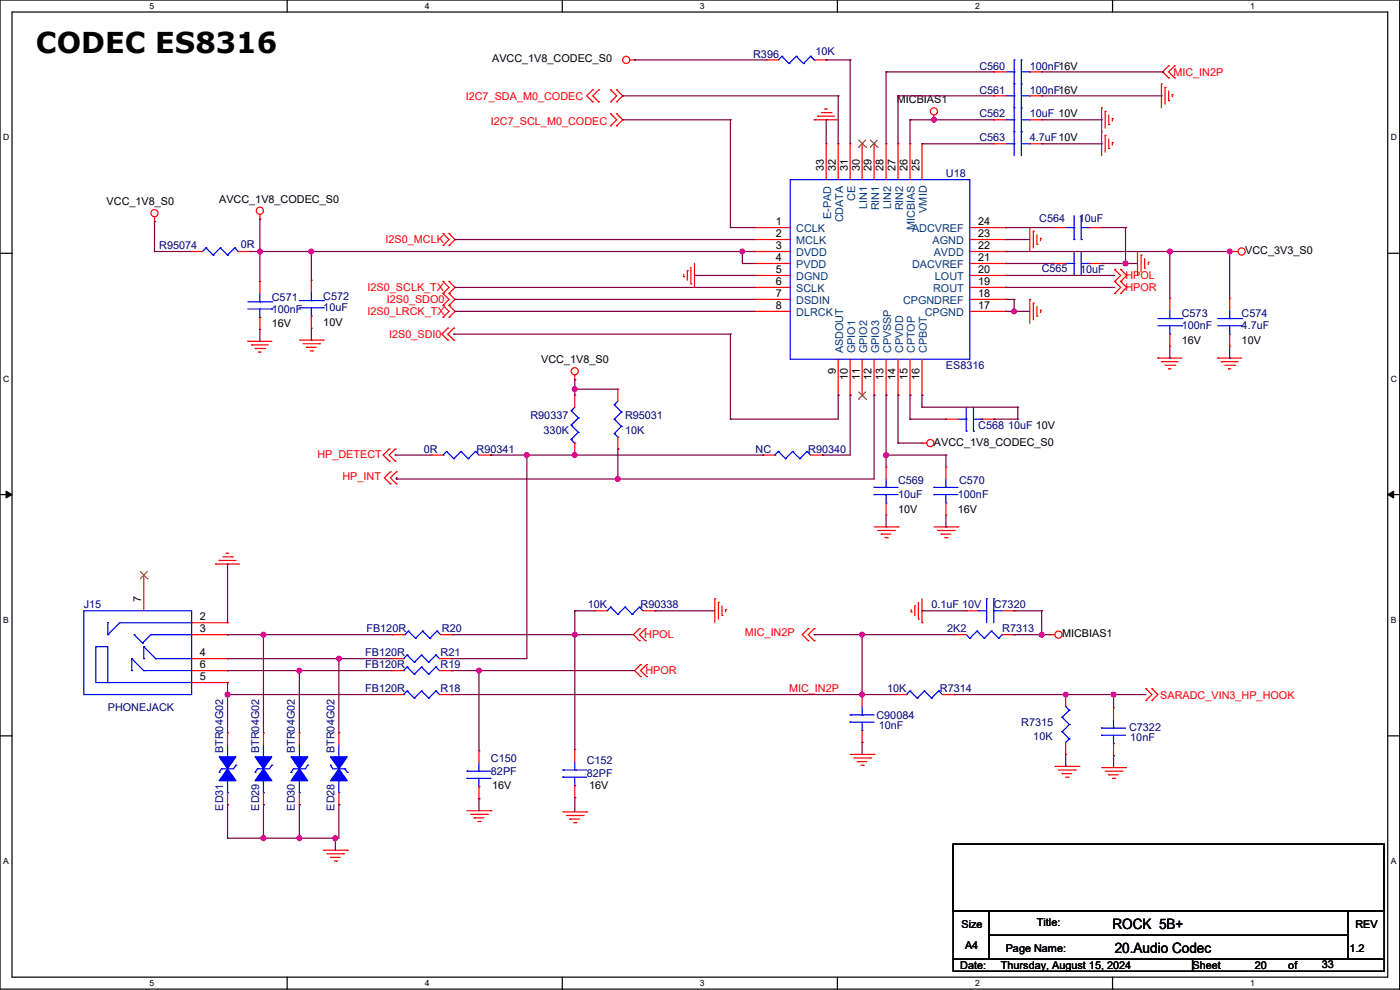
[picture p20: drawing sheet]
<svg xmlns="http://www.w3.org/2000/svg" width="594mm" height="420mm" viewBox="0 0 594 420" stroke-linecap="round" stroke-linejoin="round" font-family="sans-serif">
<defs><g id="words">
<text font-size="12.2" x="15.3" y="22.4">CODEC ES8316</text>
<g font-size="6.1">
<text x="472" y="394.2">ROCK 5B+</text>
<text x="473" y="404.3">20.Audio Codec</text>
</g>
<g font-size="4.6" fill="#000080">
<text x="346" y="23.4">10K</text>
<text x="319.5" y="24.4">R396</text>
<text x="415.6" y="29.5">C560</text>
<text x="436.9" y="29.5">100nF16V</text>
<text x="415.6" y="39.7">C561</text>
<text x="436.9" y="39.7">100nF16V</text>
<text x="415.6" y="49.8">C562</text>
<text x="436.9" y="49.8">10uF 10V</text>
<text x="415.6" y="60">C563</text>
<text x="436.9" y="60">4.7uF10V</text>
<text x="401.3" y="75.2">U18</text>
<text x="441" y="94">C564</text>
<text x="457.7" y="94">10uF</text>
<text x="67.6" y="105.7">R95074</text>
<text x="102.1" y="105.2">0R</text>
<text x="442" y="115.4">C565</text>
<text x="458.2" y="115.9">10uF</text>
<text x="115.3" y="127.6">C571</text>
<text x="137.2" y="127.1">C572</text>
<text x="115.3" y="132.6">100nF</text>
<text x="137.2" y="132.1">10uF</text>
<text x="501.4" y="134.7">C573</text>
<text x="526.8" y="134.7">C574</text>
<text x="501.4" y="139.8">100nF</text>
<text x="526.8" y="139.8">4.7uF</text>
<text x="401.3" y="156.5">ES8316</text>
<text x="225.1" y="177.9">R90337</text>
<text x="265.2" y="177.9">R95031</text>
<text x="230.6" y="184">330K</text>
<text x="265.2" y="184">10K</text>
<text x="415.1" y="181.9">C568</text>
<text x="427.8" y="181.9">10uF 10V</text>
<text x="179.9" y="192.1">0R</text>
<text x="202.2" y="192.1">R90341</text>
<text x="320.6" y="192.1">NC</text>
<text x="342.9" y="192.1">R90340</text>
<text x="381" y="205.3">C569</text>
<text x="406.9" y="205.3">C570</text>
<text x="381" y="211.4">10uF</text>
<text x="406.4" y="211.4">100nF</text>
<text x="35.6" y="258.1">J15</text>
<text x="249.4" y="258.1">10K</text>
<text x="271.8" y="258.1">R90338</text>
<text x="395.2" y="258.1">0.1uF 10V</text>
<text x="421.7" y="258.1">C7320</text>
<text x="155.5" y="268.3">FB120R</text>
<text x="187.5" y="268.3">R20</text>
<text x="401.8" y="268.3">2K2</text>
<text x="425.2" y="268.3">R7313</text>
<text x="155" y="278.4">FB120R</text>
<text x="187" y="278.4">R21</text>
<text x="155" y="283.5">FB120R</text>
<text x="187" y="283.5">R19</text>
<text x="155" y="293.7">FB120R</text>
<text x="187" y="293.7">R18</text>
<text x="376.4" y="293.7">10K</text>
<text x="398.8" y="293.7">R7314</text>
<text x="45.7" y="301.8">PHONEJACK</text>
<text x="371.9" y="304.9">C90084</text>
<text x="372.9" y="309.4">10nF</text>
<text x="433.3" y="307.9">R7315</text>
<text x="479.1" y="309.9">C7322</text>
<text x="438.4" y="314">10K</text>
<text x="479.6" y="314.5">10nF</text>
<text x="94.7" y="319.6" transform="rotate(-90 94.7 319.6)">BTR04G02</text>
<text x="109.9" y="319.6" transform="rotate(-90 109.9 319.6)">BTR04G02</text>
<text x="125.1" y="319.6" transform="rotate(-90 125.1 319.6)">BTR04G02</text>
<text x="141.9" y="319.6" transform="rotate(-90 141.9 319.6)">BTR04G02</text>
<text x="208.3" y="323.2">C150</text>
<text x="208.3" y="328.7">82PF</text>
<text x="248.9" y="324.2">C152</text>
<text x="248.9" y="329.8">82PF</text>
<text x="94.7" y="343.9" transform="rotate(-90 94.7 343.9)">ED31</text>
<text x="109.9" y="343.9" transform="rotate(-90 109.9 343.9)">ED29</text>
<text x="125.1" y="343.9" transform="rotate(-90 125.1 343.9)">ED30</text>
<text x="141.9" y="343.9" transform="rotate(-90 141.9 343.9)">ED28</text>
</g>
<g font-size="4.6">
<text x="208.8" y="26.5">AVCC_1V8_CODEC_S0</text>
<text x="380.5" y="43.8">MICBIAS1</text>
<text x="349.5" y="72.7" transform="rotate(-90 349.5 72.7)">33</text>
<text x="354.6" y="72.7" transform="rotate(-90 354.6 72.7)">32</text>
<text x="359.7" y="72.7" transform="rotate(-90 359.7 72.7)">31</text>
<text x="364.7" y="72.7" transform="rotate(-90 364.7 72.7)">30</text>
<text x="369.8" y="72.7" transform="rotate(-90 369.8 72.7)">29</text>
<text x="374.9" y="72.7" transform="rotate(-90 374.9 72.7)">28</text>
<text x="380" y="72.7" transform="rotate(-90 380 72.7)">27</text>
<text x="385.1" y="72.7" transform="rotate(-90 385.1 72.7)">26</text>
<text x="390.1" y="72.7" transform="rotate(-90 390.1 72.7)">25</text>
<text x="45.2" y="86.9">VCC_1V8_S0</text>
<text x="93" y="85.9">AVCC_1V8_CODEC_S0</text>
<text x="329.2" y="95.5">1</text>
<text x="415.1" y="95.5">24</text>
<text x="329.2" y="100.6">2</text>
<text x="415.1" y="100.6">23</text>
<text x="329.2" y="105.7">3</text>
<text x="415.1" y="105.7">22</text>
<text x="528.3" y="107.8">VCC_3V3_S0</text>
<text x="329.2" y="110.7">4</text>
<text x="415.1" y="110.7">21</text>
<text x="329.2" y="115.8">5</text>
<text x="415.1" y="115.8">20</text>
<text x="329.2" y="120.9">6</text>
<text x="329.2" y="126">7</text>
<text x="415.1" y="126">18</text>
<text x="415.1" y="120.9">19</text>
<text x="329.2" y="131.1">8</text>
<text x="415.1" y="131.1">17</text>
<text x="115.3" y="138.7">16V</text>
<text x="137.2" y="138.2">10V</text>
<text x="501.4" y="145.9">16V</text>
<text x="526.8" y="145.9">10V</text>
<text x="229.6" y="154">VCC_1V8_S0</text>
<text x="354.6" y="158.5" transform="rotate(-90 354.6 158.5)">9</text>
<text x="359.7" y="161.1" transform="rotate(-90 359.7 161.1)">10</text>
<text x="364.7" y="161.1" transform="rotate(-90 364.7 161.1)">11</text>
<text x="369.8" y="161.1" transform="rotate(-90 369.8 161.1)">12</text>
<text x="374.9" y="161.1" transform="rotate(-90 374.9 161.1)">13</text>
<text x="380" y="161.1" transform="rotate(-90 380 161.1)">14</text>
<text x="385.1" y="161.1" transform="rotate(-90 385.1 161.1)">15</text>
<text x="390.1" y="161.1" transform="rotate(-90 390.1 161.1)">16</text>
<text x="396.3" y="189">AVCC_1V8_CODEC_S0</text>
<text x="381" y="217.5">10V</text>
<text x="406.4" y="217.5">16V</text>
<text x="59.9" y="255.5" transform="rotate(-90 59.9 255.5)">7</text>
<text x="84.9" y="263.1">2</text>
<text x="84.9" y="268.2">3</text>
<text x="450.6" y="270.3">MICBIAS1</text>
<text x="84.9" y="278.4">4</text>
<text x="84.9" y="283.5">6</text>
<text x="84.9" y="288.5">5</text>
<text x="208.8" y="334.8">16V</text>
<text x="250" y="334.8">16V</text>
<text x="407.9" y="393.8">Size</text>
<text x="439.9" y="392.7">Title:</text>
<text x="575.1" y="393.8">REV</text>
<text x="409.5" y="402.4">A4</text>
<text x="426.7" y="403.9">Page Name:</text>
<text x="572.5" y="403.9">1.2</text>
<text x="407.4" y="411">Date:</text>
<text x="424.7" y="411">Thursday, August 15, 2024</text>
<text x="506" y="411">Sheet</text>
<text x="532.4" y="411">20</text>
<text x="546.6" y="411">of</text>
<text x="560.8" y="410.5">33</text>
</g>
<g font-size="4.6" fill="#f00">
<text x="497.9" y="32.1">MIC_IN2P</text>
<text x="197.6" y="42.2">I2C7_SDA_M0_CODEC</text>
<text x="208.3" y="52.9">I2C7_SCL_M0_CODEC</text>
<text x="163.6" y="103.2">I2S0_MCLK</text>
<text x="477.5" y="118.4">HPOL</text>
<text x="156" y="123.5">I2S0_SCLK_TX</text>
<text x="477.5" y="123.5">HPOR</text>
<text x="164.1" y="128.6">I2S0_SDO0</text>
<text x="156" y="133.7">I2S0_LRCK_TX</text>
<text x="165.1" y="143.3">I2S0_SDI0</text>
<text x="134.6" y="194.1">HP_DETECT</text>
<text x="145.3" y="203.8">HP_INT</text>
<text x="316" y="269.8">MIC_IN2P</text>
<text x="273.3" y="270.8">HPOL</text>
<text x="273.8" y="286.1">HPOR</text>
<text x="334.8" y="293.5">MIC_IN2P</text>
<text x="492.3" y="296.7">SARADC_VIN3_HP_HOOK</text>
</g>
<g font-size="4.6" fill="#004080">
<text x="362.8" y="85.2" transform="rotate(-90 362.8 85.2)">CE</text>
<text x="367.9" y="88.5" transform="rotate(-90 367.9 88.5)">LIN1</text>
<text x="373" y="89.2" transform="rotate(-90 373 89.2)">RIN1</text>
<text x="378.1" y="88.5" transform="rotate(-90 378.1 88.5)">LIN2</text>
<text x="383.1" y="89.2" transform="rotate(-90 383.1 89.2)">RIN2</text>
<text x="352.7" y="92.8" transform="rotate(-90 352.7 92.8)">E-PAD</text>
<text x="357.7" y="94.4" transform="rotate(-90 357.7 94.4)">CDATA</text>
<text x="393.3" y="90.3" transform="rotate(-90 393.3 90.3)">VMID</text>
<text x="337.8" y="98.6">CCLK</text>
<text x="387" y="98.6">ADCVREF</text>
<text x="388.2" y="97.7" transform="rotate(-90 388.2 97.7)">MICBIAS</text>
<text x="337.8" y="103.7">MCLK</text>
<text x="395.7" y="103.7">AGND</text>
<text x="337.8" y="108.8">DVDD</text>
<text x="337.8" y="113.8">PVDD</text>
<text x="387" y="113.8">DACVREF</text>
<text x="396.2" y="108.8">AVDD</text>
<text x="337.8" y="118.9">DGND</text>
<text x="396.7" y="118.9">LOUT</text>
<text x="337.8" y="124">SCLK</text>
<text x="395.9" y="124">ROUT</text>
<text x="337.8" y="129.1">DSDIN</text>
<text x="383.1" y="129.1">CPGNDREF</text>
<text x="337.8" y="134.2">DLRCK</text>
<text x="392.3" y="134.2">CPGND</text>
<text x="357.7" y="149.9" transform="rotate(-90 357.7 149.9)">ASDOUT</text>
<text x="362.8" y="149.9" transform="rotate(-90 362.8 149.9)">GPIO1</text>
<text x="367.9" y="149.9" transform="rotate(-90 367.9 149.9)">GPIO2</text>
<text x="373" y="149.9" transform="rotate(-90 373 149.9)">GPIO3</text>
<text x="378.1" y="149.9" transform="rotate(-90 378.1 149.9)">CPVSSP</text>
<text x="383.1" y="149.9" transform="rotate(-90 383.1 149.9)">CPVDD</text>
<text x="388.2" y="149.9" transform="rotate(-90 388.2 149.9)">CPTOP</text>
<text x="393.3" y="149.9" transform="rotate(-90 393.3 149.9)">CPBOT</text>
</g>
<g font-size="3.6">
<text x="63.5" y="3.8">5</text>
<text x="180.2" y="3.8">4</text>
<text x="296.9" y="3.8">3</text>
<text x="413.7" y="3.8">2</text>
<text x="530.4" y="3.8">1</text>
<text x="1.3" y="59.5">D</text>
<text x="590.1" y="59.5">D</text>
<text x="1.3" y="161.9">C</text>
<text x="590.1" y="161.9">C</text>
<text x="1.3" y="264.3">B</text>
<text x="590.1" y="264.3">B</text>
<text x="1.3" y="366.6">A</text>
<text x="590.1" y="366.6">A</text>
<text x="63.5" y="418.3">5</text>
<text x="180.2" y="418.3">4</text>
<text x="296.9" y="418.3">3</text>
<text x="413.7" y="418.3">2</text>
<text x="530.4" y="418.3">1</text>
</g>
</g></defs>
<path d="M0 0h593.9v419.6h-593.9zM5.1 5.1h583.7v409.4h-583.7z" fill="none" stroke="#000" stroke-width=".51"/>
<g fill="#fff">
<path d="M63.5 .5h2v4.1h-2z"/>
<path d="M63.5 415.1h2v4h-2z"/>
</g>
<path d="M121.8 0v5.1M121.8 414.5v5.1" fill="none" stroke="#000" stroke-width=".51"/>
<g fill="#fff">
<path d="M180.2 .5h2v4.1h-2z"/>
<path d="M180.2 415.1h2v4h-2z"/>
</g>
<path d="M238.6 0v5.1M238.6 414.5v5.1" fill="none" stroke="#000" stroke-width=".51"/>
<g fill="#fff">
<path d="M296.9 .5h2.1v4.1h-2.1z"/>
<path d="M296.9 415.1h2.1v4h-2.1z"/>
</g>
<path d="M355.3 0v5.1M355.3 414.5v5.1" fill="none" stroke="#000" stroke-width=".51"/>
<g fill="#fff">
<path d="M413.7 .5h2v4.1h-2z"/>
<path d="M413.7 415.1h2v4h-2z"/>
</g>
<path d="M472 0v5.1M472 414.5v5.1" fill="none" stroke="#000" stroke-width=".51"/>
<g fill="#fff">
<path d="M530.4 .5h2v4.1h-2z"/>
<path d="M530.4 415.1h2v4h-2z"/>
<path d="M1.3 56.3h2.6v4h-2.6z"/>
<path d="M590.1 56.3h2.6v4h-2.6z"/>
<path d="M1.3 158.6h2.6v4.1h-2.6z"/>
<path d="M590.1 158.6h2.6v4.1h-2.6z"/>
</g>
<path d="M0 107.5h5.1M588.8 107.5h5.1" fill="none" stroke="#000" stroke-width=".51"/>
<g fill="#fff">
<path d="M1.3 261h2.4v4.1h-2.4z"/>
<path d="M590.1 261h2.4v4.1h-2.4z"/>
</g>
<path d="M0 209.8h5.1M588.8 209.8h5.1" fill="none" stroke="#000" stroke-width=".51"/>
<path d="M2.6 208.3l2.5 1.5-2.5 1.5zM588.8 209.8l2.5-1.5v3z" fill="#000" stroke="#000" stroke-width=".42"/>
<g fill="#fff">
<path d="M1.3 363.4h2.4v4h-2.4z"/>
<path d="M590.1 363.4h2.4v4h-2.4z"/>
</g>
<path d="M0 312.2h5.1M588.8 312.2h5.1" fill="none" stroke="#000" stroke-width=".51"/>
<path d="M294.7 111.8v10.1" fill="none" stroke="#f00" stroke-width=".51"/>
<circle cx="294.7" cy="121.9" r=".25" fill="#f00"/>
<path d="M293.1 113.3v7.1" fill="none" stroke="#f00" stroke-width=".51"/>
<circle cx="293.1" cy="120.4" r=".25" fill="#f00"/>
<path d="M291.6 114.8v4.1" fill="none" stroke="#f00" stroke-width=".51"/>
<circle cx="291.6" cy="114.8" r=".25" fill="#f00"/>
<path d="M290.1 116.4v1" fill="none" stroke="#f00" stroke-width=".51"/>
<circle cx="290.1" cy="117.4" r=".25" fill="#f00"/>
<path d="M345.5 50.8h10.1" fill="none" stroke="#f00" stroke-width=".51"/>
<circle cx="345.5" cy="50.8" r=".25" fill="#f00"/>
<path d="M347 49.3h7.1" fill="none" stroke="#f00" stroke-width=".51"/>
<circle cx="347" cy="49.3" r=".25" fill="#f00"/>
<path d="M348.5 47.8h4.1" fill="none" stroke="#f00" stroke-width=".51"/>
<circle cx="352.6" cy="47.8" r=".25" fill="#f00"/>
<path d="M350 46.2h1" fill="none" stroke="#f00" stroke-width=".51"/>
<circle cx="350" cy="46.2" r=".25" fill="#f00"/>
<path d="M492.8 35.6v10.1" fill="none" stroke="#f00" stroke-width=".51"/>
<circle cx="492.8" cy="35.6" r=".25" fill="#f00"/>
<path d="M494.3 37.1v7.1" fill="none" stroke="#f00" stroke-width=".51"/>
<circle cx="494.3" cy="37.1" r=".25" fill="#f00"/>
<path d="M495.8 38.6v4.1" fill="none" stroke="#f00" stroke-width=".51"/>
<circle cx="495.8" cy="42.7" r=".25" fill="#f00"/>
<path d="M497.4 40.2v1" fill="none" stroke="#f00" stroke-width=".51"/>
<circle cx="497.4" cy="40.2" r=".25" fill="#f00"/>
<path d="M391.2 188h2" fill="none" stroke="#f00" stroke-width=".51"/>
<circle cx="391.2" cy="188" r=".25" fill="#f00"/>
<g fill="none" stroke="#f00" stroke-width=".51">
<path d="M467.4 45.7v10.2"/>
<circle cx="394.7" cy="188" r="1.51"/>
</g>
<circle cx="467.4" cy="45.7" r=".25" fill="#f00"/>
<path d="M468.9 47.3v7.1" fill="none" stroke="#f00" stroke-width=".51"/>
<circle cx="468.9" cy="47.3" r=".25" fill="#f00"/>
<path d="M470.4 48.8v4.1" fill="none" stroke="#f00" stroke-width=".51"/>
<circle cx="470.4" cy="52.9" r=".25" fill="#f00"/>
<path d="M472 50.3v1" fill="none" stroke="#f00" stroke-width=".51"/>
<circle cx="472" cy="50.3" r=".25" fill="#f00"/>
<path d="M467.4 55.9v10.2" fill="none" stroke="#f00" stroke-width=".51"/>
<circle cx="467.4" cy="55.9" r=".25" fill="#f00"/>
<path d="M468.9 57.4v7.1" fill="none" stroke="#f00" stroke-width=".51"/>
<circle cx="468.9" cy="57.4" r=".25" fill="#f00"/>
<path d="M470.4 58.9v4.1" fill="none" stroke="#f00" stroke-width=".51"/>
<circle cx="470.4" cy="63" r=".25" fill="#f00"/>
<path d="M472 60.5v1" fill="none" stroke="#f00" stroke-width=".51"/>
<circle cx="472" cy="60.5" r=".25" fill="#f00"/>
<path d="M396.3 48.8v2" fill="none" stroke="#f00" stroke-width=".51"/>
<circle cx="396.3" cy="50.8" r=".25" fill="#f00"/>
<g fill="none" stroke="#f00" stroke-width=".51">
<path d="M370.9 223.5h10.1"/>
<circle cx="396.3" cy="47.3" r="1.51"/>
</g>
<circle cx="381" cy="223.5" r=".25" fill="#f00"/>
<path d="M372.4 225.1h7.1" fill="none" stroke="#f00" stroke-width=".51"/>
<circle cx="379.5" cy="225.1" r=".25" fill="#f00"/>
<path d="M373.9 226.6h4.1" fill="none" stroke="#f00" stroke-width=".51"/>
<circle cx="373.9" cy="226.6" r=".25" fill="#f00"/>
<path d="M375.4 228.1h1" fill="none" stroke="#f00" stroke-width=".51"/>
<circle cx="376.4" cy="228.1" r=".25" fill="#f00"/>
<path d="M396.3 223.5h10.1" fill="none" stroke="#f00" stroke-width=".51"/>
<circle cx="406.4" cy="223.5" r=".25" fill="#f00"/>
<path d="M397.8 225.1h7.1" fill="none" stroke="#f00" stroke-width=".51"/>
<circle cx="404.9" cy="225.1" r=".25" fill="#f00"/>
<path d="M399.3 226.6h4.1" fill="none" stroke="#f00" stroke-width=".51"/>
<circle cx="399.3" cy="226.6" r=".25" fill="#f00"/>
<path d="M400.8 228.1h1" fill="none" stroke="#f00" stroke-width=".51"/>
<circle cx="401.8" cy="228.1" r=".25" fill="#f00"/>
<path d="M523.3 106.7h2" fill="none" stroke="#f00" stroke-width=".51"/>
<circle cx="523.3" cy="106.7" r=".25" fill="#f00"/>
<g fill="none" stroke="#f00" stroke-width=".51">
<path d="M436.9 96.5v10.2"/>
<circle cx="526.8" cy="106.7" r="1.51"/>
</g>
<circle cx="436.9" cy="96.5" r=".25" fill="#f00"/>
<path d="M438.4 98.1v7.1" fill="none" stroke="#f00" stroke-width=".51"/>
<circle cx="438.4" cy="98.1" r=".25" fill="#f00"/>
<path d="M439.9 99.6v4.1" fill="none" stroke="#f00" stroke-width=".51"/>
<circle cx="439.9" cy="103.7" r=".25" fill="#f00"/>
<path d="M441.5 101.1v1" fill="none" stroke="#f00" stroke-width=".51"/>
<circle cx="441.5" cy="101.1" r=".25" fill="#f00"/>
<path d="M436.9 127v10.2" fill="none" stroke="#f00" stroke-width=".51"/>
<circle cx="436.9" cy="127" r=".25" fill="#f00"/>
<path d="M438.4 128.5v7.2" fill="none" stroke="#f00" stroke-width=".51"/>
<circle cx="438.4" cy="128.5" r=".25" fill="#f00"/>
<path d="M439.9 130.1v4" fill="none" stroke="#f00" stroke-width=".51"/>
<circle cx="439.9" cy="134.1" r=".25" fill="#f00"/>
<path d="M441.5 131.6v1" fill="none" stroke="#f00" stroke-width=".51"/>
<circle cx="441.5" cy="131.6" r=".25" fill="#f00"/>
<path d="M482.6 106.7v10.2" fill="none" stroke="#f00" stroke-width=".51"/>
<circle cx="482.6" cy="106.7" r=".25" fill="#f00"/>
<path d="M484.1 108.2v7.1" fill="none" stroke="#f00" stroke-width=".51"/>
<circle cx="484.1" cy="108.2" r=".25" fill="#f00"/>
<path d="M485.7 109.7v4.1" fill="none" stroke="#f00" stroke-width=".51"/>
<circle cx="485.7" cy="113.8" r=".25" fill="#f00"/>
<path d="M487.2 111.3v1" fill="none" stroke="#f00" stroke-width=".51"/>
<circle cx="487.2" cy="111.3" r=".25" fill="#f00"/>
<path d="M267.2 25.4h2.1" fill="none" stroke="#f00" stroke-width=".51"/>
<circle cx="269.3" cy="25.4" r=".25" fill="#f00"/>
<g fill="none" stroke="#f00" stroke-width=".51">
<path d="M516.7 151.9h10.1"/>
<circle cx="265.7" cy="25.4" r="1.51"/>
</g>
<circle cx="516.7" cy="151.9" r=".25" fill="#f00"/>
<path d="M518.2 153.4h7.1" fill="none" stroke="#f00" stroke-width=".51"/>
<circle cx="518.2" cy="153.4" r=".25" fill="#f00"/>
<path d="M519.7 155h4.1" fill="none" stroke="#f00" stroke-width=".51"/>
<circle cx="523.8" cy="155" r=".25" fill="#f00"/>
<path d="M521.2 156.5h1" fill="none" stroke="#f00" stroke-width=".51"/>
<circle cx="521.2" cy="156.5" r=".25" fill="#f00"/>
<path d="M491.3 151.9h10.1" fill="none" stroke="#f00" stroke-width=".51"/>
<circle cx="491.3" cy="151.9" r=".25" fill="#f00"/>
<path d="M492.8 153.4h7.1" fill="none" stroke="#f00" stroke-width=".51"/>
<circle cx="492.8" cy="153.4" r=".25" fill="#f00"/>
<path d="M494.3 155h4.1" fill="none" stroke="#f00" stroke-width=".51"/>
<circle cx="498.4" cy="155" r=".25" fill="#f00"/>
<path d="M495.8 156.5h1" fill="none" stroke="#f00" stroke-width=".51"/>
<circle cx="495.8" cy="156.5" r=".25" fill="#f00"/>
<path d="M110.3 91v2" fill="none" stroke="#f00" stroke-width=".51"/>
<circle cx="110.3" cy="93" r=".25" fill="#f00"/>
<g fill="none" stroke="#f00" stroke-width=".51">
<path d="M105.2 144.8h10.1"/>
<circle cx="110.2" cy="89.4" r="1.51"/>
</g>
<circle cx="105.2" cy="144.8" r=".25" fill="#f00"/>
<path d="M106.7 146.3h7.1" fill="none" stroke="#f00" stroke-width=".51"/>
<circle cx="106.7" cy="146.3" r=".25" fill="#f00"/>
<path d="M108.2 147.8h4.1" fill="none" stroke="#f00" stroke-width=".51"/>
<circle cx="112.3" cy="147.8" r=".25" fill="#f00"/>
<path d="M109.7 149.4h1.1" fill="none" stroke="#f00" stroke-width=".51"/>
<circle cx="109.7" cy="149.4" r=".25" fill="#f00"/>
<path d="M127 144.3h10.2" fill="none" stroke="#f00" stroke-width=".51"/>
<circle cx="137.2" cy="144.3" r=".25" fill="#f00"/>
<path d="M128.5 145.8h7.2" fill="none" stroke="#f00" stroke-width=".51"/>
<circle cx="135.7" cy="145.8" r=".25" fill="#f00"/>
<path d="M130.1 147.3h4" fill="none" stroke="#f00" stroke-width=".51"/>
<circle cx="130.1" cy="147.3" r=".25" fill="#f00"/>
<path d="M131.6 148.9h1" fill="none" stroke="#f00" stroke-width=".51"/>
<circle cx="132.6" cy="148.9" r=".25" fill="#f00"/>
<path d="M137.2 360.7h10.1" fill="none" stroke="#f00" stroke-width=".51"/>
<circle cx="147.3" cy="360.7" r=".25" fill="#f00"/>
<path d="M138.7 362.2h7.1" fill="none" stroke="#f00" stroke-width=".51"/>
<circle cx="145.8" cy="362.2" r=".25" fill="#f00"/>
<path d="M140.2 363.7h4.1" fill="none" stroke="#f00" stroke-width=".51"/>
<circle cx="140.2" cy="363.7" r=".25" fill="#f00"/>
<path d="M141.8 365.3h1" fill="none" stroke="#f00" stroke-width=".51"/>
<circle cx="142.8" cy="365.3" r=".25" fill="#f00"/>
<path d="M91.5 239.3h10.1" fill="none" stroke="#f00" stroke-width=".51"/>
<circle cx="91.5" cy="239.3" r=".25" fill="#f00"/>
<path d="M93 237.8h7.1" fill="none" stroke="#f00" stroke-width=".51"/>
<circle cx="93" cy="237.8" r=".25" fill="#f00"/>
<path d="M94.5 236.2h4.1" fill="none" stroke="#f00" stroke-width=".51"/>
<circle cx="98.6" cy="236.2" r=".25" fill="#f00"/>
<path d="M96 234.7h1" fill="none" stroke="#f00" stroke-width=".51"/>
<circle cx="96" cy="234.7" r=".25" fill="#f00"/>
<path d="M391.2 254v10.2" fill="none" stroke="#f00" stroke-width=".51"/>
<circle cx="391.2" cy="264.2" r=".25" fill="#f00"/>
<path d="M389.7 255.5v7.2" fill="none" stroke="#f00" stroke-width=".51"/>
<circle cx="389.7" cy="262.7" r=".25" fill="#f00"/>
<path d="M388.1 257.1v4" fill="none" stroke="#f00" stroke-width=".51"/>
<circle cx="388.1" cy="257.1" r=".25" fill="#f00"/>
<path d="M386.6 258.6v1" fill="none" stroke="#f00" stroke-width=".51"/>
<circle cx="386.6" cy="259.6" r=".25" fill="#f00"/>
<path d="M445.5 269.3h2.1" fill="none" stroke="#f00" stroke-width=".51"/>
<circle cx="445.5" cy="269.3" r=".25" fill="#f00"/>
<g fill="none" stroke="#f00" stroke-width=".51">
<path d="M467.4 325.6h10.1"/>
<circle cx="449.1" cy="269.3" r="1.51"/>
</g>
<circle cx="477.5" cy="325.6" r=".25" fill="#f00"/>
<path d="M468.9 327.2h7.1" fill="none" stroke="#f00" stroke-width=".51"/>
<circle cx="476" cy="327.2" r=".25" fill="#f00"/>
<path d="M470.4 328.7h4.1" fill="none" stroke="#f00" stroke-width=".51"/>
<circle cx="470.4" cy="328.7" r=".25" fill="#f00"/>
<path d="M472 330.2h1" fill="none" stroke="#f00" stroke-width=".51"/>
<circle cx="473" cy="330.2" r=".25" fill="#f00"/>
<path d="M447.6 325.1h10.1" fill="none" stroke="#f00" stroke-width=".51"/>
<circle cx="457.7" cy="325.1" r=".25" fill="#f00"/>
<path d="M449.1 326.7h7.1" fill="none" stroke="#f00" stroke-width=".51"/>
<circle cx="456.2" cy="326.7" r=".25" fill="#f00"/>
<path d="M450.6 328.2h4.1" fill="none" stroke="#f00" stroke-width=".51"/>
<circle cx="450.6" cy="328.2" r=".25" fill="#f00"/>
<path d="M452.1 329.7h1.1" fill="none" stroke="#f00" stroke-width=".51"/>
<circle cx="453.2" cy="329.7" r=".25" fill="#f00"/>
<path d="M303.3 254v10.2" fill="none" stroke="#f00" stroke-width=".51"/>
<circle cx="303.3" cy="254" r=".25" fill="#f00"/>
<path d="M304.8 255.5v7.2" fill="none" stroke="#f00" stroke-width=".51"/>
<circle cx="304.8" cy="255.5" r=".25" fill="#f00"/>
<path d="M306.3 257.1v4" fill="none" stroke="#f00" stroke-width=".51"/>
<circle cx="306.3" cy="261.1" r=".25" fill="#f00"/>
<path d="M307.9 258.6v1" fill="none" stroke="#f00" stroke-width=".51"/>
<circle cx="307.9" cy="258.6" r=".25" fill="#f00"/>
<path d="M360.7 320.1h10.2" fill="none" stroke="#f00" stroke-width=".51"/>
<circle cx="370.9" cy="320.1" r=".25" fill="#f00"/>
<path d="M362.2 321.6h7.1" fill="none" stroke="#f00" stroke-width=".51"/>
<circle cx="369.3" cy="321.6" r=".25" fill="#f00"/>
<path d="M363.7 323.1h4.1" fill="none" stroke="#f00" stroke-width=".51"/>
<circle cx="363.7" cy="323.1" r=".25" fill="#f00"/>
<path d="M365.3 324.6h1" fill="none" stroke="#f00" stroke-width=".51"/>
<circle cx="366.3" cy="324.6" r=".25" fill="#f00"/>
<path d="M65.6 92v2" fill="none" stroke="#f00" stroke-width=".51"/>
<circle cx="65.6" cy="94" r=".25" fill="#f00"/>
<g fill="none" stroke="#f00" stroke-width=".51">
<path d="M243.9 159v2.1"/>
<circle cx="65.5" cy="90.4" r="1.51"/>
</g>
<circle cx="243.9" cy="161.1" r=".25" fill="#f00"/>
<g fill="none" stroke="#f00" stroke-width=".51">
<path d="M198.1 343.9h10.2"/>
<circle cx="243.9" cy="157.5" r="1.51"/>
</g>
<circle cx="208.3" cy="343.9" r=".25" fill="#f00"/>
<path d="M199.7 345.5h7.1" fill="none" stroke="#f00" stroke-width=".51"/>
<circle cx="206.8" cy="345.5" r=".25" fill="#f00"/>
<path d="M201.2 347h4.1" fill="none" stroke="#f00" stroke-width=".51"/>
<circle cx="201.2" cy="347" r=".25" fill="#f00"/>
<path d="M202.7 348.5h1" fill="none" stroke="#f00" stroke-width=".51"/>
<circle cx="203.7" cy="348.5" r=".25" fill="#f00"/>
<path d="M238.8 344.4h10.1" fill="none" stroke="#f00" stroke-width=".51"/>
<circle cx="248.9" cy="344.4" r=".25" fill="#f00"/>
<path d="M240.3 346h7.1" fill="none" stroke="#f00" stroke-width=".51"/>
<circle cx="247.4" cy="346" r=".25" fill="#f00"/>
<path d="M241.8 347.5h4.1" fill="none" stroke="#f00" stroke-width=".51"/>
<circle cx="241.8" cy="347.5" r=".25" fill="#f00"/>
<path d="M243.4 349h1" fill="none" stroke="#f00" stroke-width=".51"/>
<circle cx="244.4" cy="349" r=".25" fill="#f00"/>
<path d="M190.5 124.5l2.6 2.5" fill="none" stroke="#f00" stroke-width=".51"/>
<circle cx="190.5" cy="124.5" r=".25" fill="#f00"/>
<path d="M193.1 127l-2.6 2.6" fill="none" stroke="#f00" stroke-width=".51"/>
<circle cx="190.5" cy="129.6" r=".25" fill="#f00"/>
<path d="M190.5 127l-2.5 2.6" fill="none" stroke="#f00" stroke-width=".51"/>
<circle cx="188" cy="129.6" r=".25" fill="#f00"/>
<path d="M188 124.5l2.5 2.5" fill="none" stroke="#f00" stroke-width=".51"/>
<circle cx="188" cy="124.5" r=".25" fill="#f00"/>
<path d="M187.5 141.8l2.5 2.5" fill="none" stroke="#f00" stroke-width=".51"/>
<circle cx="190" cy="144.3" r=".25" fill="#f00"/>
<path d="M190 139.2l-2.5 2.6" fill="none" stroke="#f00" stroke-width=".51"/>
<circle cx="190" cy="139.2" r=".25" fill="#f00"/>
<path d="M190 141.8l2.6 2.5" fill="none" stroke="#f00" stroke-width=".51"/>
<circle cx="192.6" cy="144.3" r=".25" fill="#f00"/>
<path d="M192.6 139.2l-2.6 2.6" fill="none" stroke="#f00" stroke-width=".51"/>
<circle cx="192.6" cy="139.2" r=".25" fill="#f00"/>
<path d="M190.5 129.6l2.6 2.5" fill="none" stroke="#f00" stroke-width=".51"/>
<circle cx="190.5" cy="129.6" r=".25" fill="#f00"/>
<path d="M193.1 132.1l-2.6 2.5" fill="none" stroke="#f00" stroke-width=".51"/>
<circle cx="190.5" cy="134.6" r=".25" fill="#f00"/>
<path d="M190.5 132.1l-2.5 2.5" fill="none" stroke="#f00" stroke-width=".51"/>
<circle cx="188" cy="134.6" r=".25" fill="#f00"/>
<path d="M188 129.6l2.5 2.5" fill="none" stroke="#f00" stroke-width=".51"/>
<circle cx="188" cy="129.6" r=".25" fill="#f00"/>
<path d="M190.5 119.4l2.6 2.5" fill="none" stroke="#f00" stroke-width=".51"/>
<circle cx="190.5" cy="119.4" r=".25" fill="#f00"/>
<path d="M193.1 121.9l-2.6 2.6" fill="none" stroke="#f00" stroke-width=".51"/>
<circle cx="190.5" cy="124.5" r=".25" fill="#f00"/>
<path d="M190.5 121.9l-2.5 2.6" fill="none" stroke="#f00" stroke-width=".51"/>
<circle cx="188" cy="124.5" r=".25" fill="#f00"/>
<path d="M188 119.4l2.5 2.5" fill="none" stroke="#f00" stroke-width=".51"/>
<circle cx="188" cy="119.4" r=".25" fill="#f00"/>
<path d="M190.5 99.1l2.6 2.5" fill="none" stroke="#f00" stroke-width=".51"/>
<circle cx="190.5" cy="99.1" r=".25" fill="#f00"/>
<path d="M193.1 101.6l-2.6 2.6" fill="none" stroke="#f00" stroke-width=".51"/>
<circle cx="190.5" cy="104.2" r=".25" fill="#f00"/>
<path d="M190.5 101.6l-2.5 2.6" fill="none" stroke="#f00" stroke-width=".51"/>
<circle cx="188" cy="104.2" r=".25" fill="#f00"/>
<path d="M188 99.1l2.5 2.5" fill="none" stroke="#f00" stroke-width=".51"/>
<circle cx="188" cy="99.1" r=".25" fill="#f00"/>
<path d="M478 116.9l-2.5 2.5" fill="none" stroke="#f00" stroke-width=".51"/>
<circle cx="475.5" cy="119.4" r=".25" fill="#f00"/>
<path d="M475.5 114.3l2.5 2.6" fill="none" stroke="#f00" stroke-width=".51"/>
<circle cx="475.5" cy="114.3" r=".25" fill="#f00"/>
<path d="M475.5 116.9l-2.5 2.5" fill="none" stroke="#f00" stroke-width=".51"/>
<circle cx="473" cy="119.4" r=".25" fill="#f00"/>
<path d="M473 114.3l2.5 2.6" fill="none" stroke="#f00" stroke-width=".51"/>
<circle cx="473" cy="114.3" r=".25" fill="#f00"/>
<path d="M478 121.9l-2.5 2.6" fill="none" stroke="#f00" stroke-width=".51"/>
<circle cx="475.5" cy="124.5" r=".25" fill="#f00"/>
<path d="M475.5 119.4l2.5 2.5" fill="none" stroke="#f00" stroke-width=".51"/>
<circle cx="475.5" cy="119.4" r=".25" fill="#f00"/>
<path d="M475.5 121.9l-2.5 2.6" fill="none" stroke="#f00" stroke-width=".51"/>
<circle cx="473" cy="124.5" r=".25" fill="#f00"/>
<path d="M473 119.4l2.5 2.5" fill="none" stroke="#f00" stroke-width=".51"/>
<circle cx="473" cy="119.4" r=".25" fill="#f00"/>
<path d="M271.3 266.7l-2.5 2.6" fill="none" stroke="#f00" stroke-width=".51"/>
<circle cx="271.3" cy="266.7" r=".25" fill="#f00"/>
<path d="M268.8 269.3l2.5 2.5" fill="none" stroke="#f00" stroke-width=".51"/>
<circle cx="271.3" cy="271.8" r=".25" fill="#f00"/>
<path d="M271.3 269.3l2.5 2.5" fill="none" stroke="#f00" stroke-width=".51"/>
<circle cx="273.8" cy="271.8" r=".25" fill="#f00"/>
<path d="M273.8 266.7l-2.5 2.6" fill="none" stroke="#f00" stroke-width=".51"/>
<circle cx="273.8" cy="266.7" r=".25" fill="#f00"/>
<path d="M271.8 282l-2.5 2.5" fill="none" stroke="#f00" stroke-width=".51"/>
<circle cx="271.8" cy="282" r=".25" fill="#f00"/>
<path d="M269.3 284.5l2.5 2.5" fill="none" stroke="#f00" stroke-width=".51"/>
<circle cx="271.8" cy="287" r=".25" fill="#f00"/>
<path d="M271.8 284.5l2.5 2.5" fill="none" stroke="#f00" stroke-width=".51"/>
<circle cx="274.3" cy="287" r=".25" fill="#f00"/>
<path d="M274.3 282l-2.5 2.5" fill="none" stroke="#f00" stroke-width=".51"/>
<circle cx="274.3" cy="282" r=".25" fill="#f00"/>
<path d="M261.6 38.1l2.6 2.6" fill="none" stroke="#f00" stroke-width=".51"/>
<circle cx="261.6" cy="38.1" r=".25" fill="#f00"/>
<path d="M264.2 40.7l-2.6 2.5" fill="none" stroke="#f00" stroke-width=".51"/>
<circle cx="261.6" cy="43.2" r=".25" fill="#f00"/>
<path d="M261.6 40.7l-2.5 2.5" fill="none" stroke="#f00" stroke-width=".51"/>
<circle cx="259.1" cy="43.2" r=".25" fill="#f00"/>
<path d="M259.1 38.1l2.5 2.6" fill="none" stroke="#f00" stroke-width=".51"/>
<circle cx="259.1" cy="38.1" r=".25" fill="#f00"/>
<path d="M248.9 40.7l2.6 2.5" fill="none" stroke="#f00" stroke-width=".51"/>
<circle cx="251.5" cy="43.2" r=".25" fill="#f00"/>
<path d="M251.5 38.1l-2.6 2.6" fill="none" stroke="#f00" stroke-width=".51"/>
<circle cx="251.5" cy="38.1" r=".25" fill="#f00"/>
<path d="M251.5 40.7l2.5 2.5" fill="none" stroke="#f00" stroke-width=".51"/>
<circle cx="254" cy="43.2" r=".25" fill="#f00"/>
<path d="M254 38.1l-2.5 2.6" fill="none" stroke="#f00" stroke-width=".51"/>
<circle cx="254" cy="38.1" r=".25" fill="#f00"/>
<path d="M261.6 48.3l2.6 2.5" fill="none" stroke="#f00" stroke-width=".51"/>
<circle cx="261.6" cy="48.3" r=".25" fill="#f00"/>
<path d="M264.2 50.8l-2.6 2.6" fill="none" stroke="#f00" stroke-width=".51"/>
<circle cx="261.6" cy="53.4" r=".25" fill="#f00"/>
<path d="M261.6 50.8l-2.5 2.6" fill="none" stroke="#f00" stroke-width=".51"/>
<circle cx="259.1" cy="53.4" r=".25" fill="#f00"/>
<path d="M259.1 48.3l2.5 2.5" fill="none" stroke="#f00" stroke-width=".51"/>
<circle cx="259.1" cy="48.3" r=".25" fill="#f00"/>
<path d="M340.4 269.3l2.5 2.5" fill="none" stroke="#f00" stroke-width=".51"/>
<circle cx="342.9" cy="271.8" r=".25" fill="#f00"/>
<path d="M342.9 266.7l-2.5 2.6" fill="none" stroke="#f00" stroke-width=".51"/>
<circle cx="342.9" cy="266.7" r=".25" fill="#f00"/>
<path d="M342.9 269.3l2.6 2.5" fill="none" stroke="#f00" stroke-width=".51"/>
<circle cx="345.5" cy="271.8" r=".25" fill="#f00"/>
<path d="M345.5 266.7l-2.6 2.6" fill="none" stroke="#f00" stroke-width=".51"/>
<circle cx="345.5" cy="266.7" r=".25" fill="#f00"/>
<path d="M495.8 28l-2.5 2.5" fill="none" stroke="#f00" stroke-width=".51"/>
<circle cx="495.8" cy="28" r=".25" fill="#f00"/>
<path d="M493.3 30.5l2.5 2.5" fill="none" stroke="#f00" stroke-width=".51"/>
<circle cx="495.8" cy="33" r=".25" fill="#f00"/>
<path d="M495.8 30.5l2.6 2.5" fill="none" stroke="#f00" stroke-width=".51"/>
<circle cx="498.4" cy="33" r=".25" fill="#f00"/>
<path d="M498.4 28l-2.6 2.5" fill="none" stroke="#f00" stroke-width=".51"/>
<circle cx="498.4" cy="28" r=".25" fill="#f00"/>
<path d="M165.1 190.5l-2.5 2.6" fill="none" stroke="#f00" stroke-width=".51"/>
<circle cx="165.1" cy="190.5" r=".25" fill="#f00"/>
<path d="M162.6 193.1l2.5 2.5" fill="none" stroke="#f00" stroke-width=".51"/>
<circle cx="165.1" cy="195.6" r=".25" fill="#f00"/>
<path d="M167.7 190.5l-2.6 2.6" fill="none" stroke="#f00" stroke-width=".51"/>
<circle cx="167.7" cy="190.5" r=".25" fill="#f00"/>
<path d="M165.1 193.1l2.6 2.5" fill="none" stroke="#f00" stroke-width=".51"/>
<circle cx="167.7" cy="195.6" r=".25" fill="#f00"/>
<path d="M165.6 200.2l-2.5 2.5" fill="none" stroke="#f00" stroke-width=".51"/>
<circle cx="165.6" cy="200.2" r=".25" fill="#f00"/>
<path d="M163.1 202.7l2.5 2.6" fill="none" stroke="#f00" stroke-width=".51"/>
<circle cx="165.6" cy="205.3" r=".25" fill="#f00"/>
<path d="M168.2 200.2l-2.6 2.5" fill="none" stroke="#f00" stroke-width=".51"/>
<circle cx="168.2" cy="200.2" r=".25" fill="#f00"/>
<path d="M165.6 202.7l2.6 2.6" fill="none" stroke="#f00" stroke-width=".51"/>
<circle cx="168.2" cy="205.3" r=".25" fill="#f00"/>
<path d="M491.3 294.7l-2.6 2.5" fill="none" stroke="#f00" stroke-width=".51"/>
<circle cx="488.7" cy="297.2" r=".25" fill="#f00"/>
<path d="M488.7 292.1l2.6 2.6" fill="none" stroke="#f00" stroke-width=".51"/>
<circle cx="488.7" cy="292.1" r=".25" fill="#f00"/>
<path d="M488.7 294.7l-2.5 2.5" fill="none" stroke="#f00" stroke-width=".51"/>
<circle cx="486.2" cy="297.2" r=".25" fill="#f00"/>
<path d="M486.2 292.1l2.5 2.6" fill="none" stroke="#f00" stroke-width=".51"/>
<circle cx="486.2" cy="292.1" r=".25" fill="#f00"/>
<path d="M404.4 358.2h182.9v28.4h-182.9zM404.4 386.6h15.2v20.3h-15.2zM419.6 386.6h152.4v10.2h-152.4zM419.6 396.8h152.4v10.1h-152.4zM572 386.6h15.3v20.3h-15.3zM404.4 406.9h101.6v5.1h-101.6zM506 406.9h81.3v5.1h-81.3z" fill="none" stroke="#000" stroke-width=".51"/>
<path d="M342.4 191.5l1.5 1.6" fill="none" stroke="#00f" stroke-width=".51"/>
<circle cx="342.4" cy="191.5" r=".25" fill="#00f"/>
<path d="M342.4 191.5l-3 3.1" fill="none" stroke="#00f" stroke-width=".51"/>
<circle cx="339.4" cy="194.6" r=".25" fill="#00f"/>
<path d="M336.3 191.5l3.1 3.1" fill="none" stroke="#00f" stroke-width=".51"/>
<circle cx="336.3" cy="191.5" r=".25" fill="#00f"/>
<path d="M336.3 191.5l-3 3.1" fill="none" stroke="#00f" stroke-width=".51"/>
<circle cx="333.3" cy="194.6" r=".25" fill="#00f"/>
<path d="M330.2 191.5l3.1 3.1" fill="none" stroke="#00f" stroke-width=".51"/>
<circle cx="330.2" cy="191.5" r=".25" fill="#00f"/>
<path d="M330.2 191.5l-1.5 1.6" fill="none" stroke="#00f" stroke-width=".51"/>
<circle cx="328.7" cy="193.1" r=".25" fill="#00f"/>
<path d="M343.9 193.1h5.1" fill="none" stroke="#f00" stroke-width=".51"/>
<circle cx="349" cy="193.1" r=".25" fill="#f00"/>
<path d="M323.6 193.1h5.1" fill="none" stroke="#f00" stroke-width=".51"/>
<circle cx="323.6" cy="193.1" r=".25" fill="#f00"/>
<path d="M124.5 326.2h5.1" fill="none" stroke="#00f" stroke-width=".51"/>
<circle cx="124.5" cy="326.2" r=".25" fill="#00f"/>
<path d="M127 316v5.1" fill="none" stroke="#00f" stroke-width=".51"/>
<circle cx="127" cy="321.1" r=".25" fill="#00f"/>
<path d="M127 331.2v5.1" fill="none" stroke="#00f" stroke-width=".51"/>
<circle cx="127" cy="336.3" r=".25" fill="#00f"/>
<path d="M123.5 321.1h7.1l-3.6 5.1z" fill-rule="evenodd" fill="#00f" stroke="#00f" stroke-width=".51"/>
<path d="M130.6 324.6l-1 1.6" fill="none" stroke="#00f" stroke-width=".51"/>
<circle cx="130.6" cy="324.6" r=".25" fill="#00f"/>
<path d="M124.5 326.2l-1 1.5" fill="none" stroke="#00f" stroke-width=".51"/>
<circle cx="123.5" cy="327.7" r=".25" fill="#00f"/>
<path d="M127 326.2l3.6 5h-7.1z" fill-rule="evenodd" fill="#00f" stroke="#00f" stroke-width=".51"/>
<path d="M127 310.9v5.1" fill="none" stroke="#f00" stroke-width=".51"/>
<circle cx="127" cy="310.9" r=".25" fill="#f00"/>
<path d="M127 336.3v5.1" fill="none" stroke="#f00" stroke-width=".51"/>
<circle cx="127" cy="341.4" r=".25" fill="#f00"/>
<path d="M521.7 138.2v3.6" fill="none" stroke="#00f" stroke-width=".51"/>
<circle cx="521.7" cy="141.8" r=".25" fill="#00f"/>
<path d="M521.7 131.6v3.5" fill="none" stroke="#00f" stroke-width=".51"/>
<circle cx="521.7" cy="135.1" r=".25" fill="#00f"/>
<path d="M516.7 138.2h10.1" fill="none" stroke="#00f" stroke-width=".51"/>
<circle cx="526.8" cy="138.2" r=".25" fill="#00f"/>
<path d="M516.7 135.1h10.1" fill="none" stroke="#00f" stroke-width=".51"/>
<circle cx="526.8" cy="135.1" r=".25" fill="#00f"/>
<path d="M521.7 126.5v5.1" fill="none" stroke="#f00" stroke-width=".51"/>
<circle cx="521.7" cy="126.5" r=".25" fill="#f00"/>
<path d="M521.7 141.8v5" fill="none" stroke="#f00" stroke-width=".51"/>
<circle cx="521.7" cy="146.8" r=".25" fill="#f00"/>
<path d="M132.1 130.6v3.5" fill="none" stroke="#00f" stroke-width=".51"/>
<circle cx="132.1" cy="134.1" r=".25" fill="#00f"/>
<path d="M132.1 124v3.5" fill="none" stroke="#00f" stroke-width=".51"/>
<circle cx="132.1" cy="127.5" r=".25" fill="#00f"/>
<path d="M127 130.6h10.2" fill="none" stroke="#00f" stroke-width=".51"/>
<circle cx="137.2" cy="130.6" r=".25" fill="#00f"/>
<path d="M127 127.5h10.2" fill="none" stroke="#00f" stroke-width=".51"/>
<circle cx="137.2" cy="127.5" r=".25" fill="#00f"/>
<path d="M132.1 118.9v5.1" fill="none" stroke="#f00" stroke-width=".51"/>
<circle cx="132.1" cy="118.9" r=".25" fill="#f00"/>
<path d="M132.1 134.1v5.1" fill="none" stroke="#f00" stroke-width=".51"/>
<circle cx="132.1" cy="139.2" r=".25" fill="#f00"/>
<path d="M184.9 277.9l1.6 1.5" fill="none" stroke="#00f" stroke-width=".51"/>
<circle cx="184.9" cy="277.9" r=".25" fill="#00f"/>
<path d="M184.9 277.9l-3 3" fill="none" stroke="#00f" stroke-width=".51"/>
<circle cx="181.9" cy="280.9" r=".25" fill="#00f"/>
<path d="M178.8 277.9l3.1 3" fill="none" stroke="#00f" stroke-width=".51"/>
<circle cx="178.8" cy="277.9" r=".25" fill="#00f"/>
<path d="M178.8 277.9l-3 3" fill="none" stroke="#00f" stroke-width=".51"/>
<circle cx="175.8" cy="280.9" r=".25" fill="#00f"/>
<path d="M172.7 277.9l3.1 3" fill="none" stroke="#00f" stroke-width=".51"/>
<circle cx="172.7" cy="277.9" r=".25" fill="#00f"/>
<path d="M172.7 277.9l-1.5 1.5" fill="none" stroke="#00f" stroke-width=".51"/>
<circle cx="171.2" cy="279.4" r=".25" fill="#00f"/>
<path d="M186.5 279.4h5" fill="none" stroke="#f00" stroke-width=".51"/>
<circle cx="191.5" cy="279.4" r=".25" fill="#f00"/>
<path d="M166.1 279.4h5.1" fill="none" stroke="#f00" stroke-width=".51"/>
<circle cx="166.1" cy="279.4" r=".25" fill="#f00"/>
<path d="M433.3 30.5h3.6" fill="none" stroke="#00f" stroke-width=".51"/>
<circle cx="436.9" cy="30.5" r=".25" fill="#00f"/>
<path d="M426.7 30.5h3.6" fill="none" stroke="#00f" stroke-width=".51"/>
<circle cx="430.3" cy="30.5" r=".25" fill="#00f"/>
<path d="M433.3 25.4v10.2" fill="none" stroke="#00f" stroke-width=".51"/>
<circle cx="433.3" cy="25.4" r=".25" fill="#00f"/>
<path d="M430.3 25.4v10.2" fill="none" stroke="#00f" stroke-width=".51"/>
<circle cx="430.3" cy="25.4" r=".25" fill="#00f"/>
<path d="M421.7 30.5h5" fill="none" stroke="#f00" stroke-width=".51"/>
<circle cx="421.7" cy="30.5" r=".25" fill="#f00"/>
<path d="M436.9 30.5h5.1" fill="none" stroke="#f00" stroke-width=".51"/>
<circle cx="442" cy="30.5" r=".25" fill="#f00"/>
<path d="M203.2 330.2v3.6" fill="none" stroke="#00f" stroke-width=".51"/>
<circle cx="203.2" cy="333.8" r=".25" fill="#00f"/>
<path d="M203.2 323.6v3.6" fill="none" stroke="#00f" stroke-width=".51"/>
<circle cx="203.2" cy="327.2" r=".25" fill="#00f"/>
<path d="M198.1 330.2h10.2" fill="none" stroke="#00f" stroke-width=".51"/>
<circle cx="198.1" cy="330.2" r=".25" fill="#00f"/>
<path d="M198.1 327.2h10.2" fill="none" stroke="#00f" stroke-width=".51"/>
<circle cx="198.1" cy="327.2" r=".25" fill="#00f"/>
<path d="M203.2 318.5v5.1" fill="none" stroke="#f00" stroke-width=".51"/>
<circle cx="203.2" cy="318.5" r=".25" fill="#f00"/>
<path d="M203.2 333.8v5.1" fill="none" stroke="#f00" stroke-width=".51"/>
<circle cx="203.2" cy="338.9" r=".25" fill="#f00"/>
<path d="M185.4 267.7l1.6 1.6" fill="none" stroke="#00f" stroke-width=".51"/>
<circle cx="185.4" cy="267.7" r=".25" fill="#00f"/>
<path d="M185.4 267.7l-3 3.1" fill="none" stroke="#00f" stroke-width=".51"/>
<circle cx="182.4" cy="270.8" r=".25" fill="#00f"/>
<path d="M179.3 267.7l3.1 3.1" fill="none" stroke="#00f" stroke-width=".51"/>
<circle cx="179.3" cy="267.7" r=".25" fill="#00f"/>
<path d="M179.3 267.7l-3 3.1" fill="none" stroke="#00f" stroke-width=".51"/>
<circle cx="176.3" cy="270.8" r=".25" fill="#00f"/>
<path d="M173.2 267.7l3.1 3.1" fill="none" stroke="#00f" stroke-width=".51"/>
<circle cx="173.2" cy="267.7" r=".25" fill="#00f"/>
<path d="M173.2 267.7l-1.5 1.6" fill="none" stroke="#00f" stroke-width=".51"/>
<circle cx="171.7" cy="269.3" r=".25" fill="#00f"/>
<path d="M187 269.3h5" fill="none" stroke="#f00" stroke-width=".51"/>
<circle cx="192" cy="269.3" r=".25" fill="#f00"/>
<path d="M166.6 269.3h5.1" fill="none" stroke="#f00" stroke-width=".51"/>
<circle cx="166.6" cy="269.3" r=".25" fill="#f00"/>
<path d="M433.3 50.8h3.6" fill="none" stroke="#00f" stroke-width=".51"/>
<circle cx="436.9" cy="50.8" r=".25" fill="#00f"/>
<path d="M426.7 50.8h3.6" fill="none" stroke="#00f" stroke-width=".51"/>
<circle cx="430.3" cy="50.8" r=".25" fill="#00f"/>
<path d="M433.3 45.7v10.2" fill="none" stroke="#00f" stroke-width=".51"/>
<circle cx="433.3" cy="45.7" r=".25" fill="#00f"/>
<path d="M430.3 45.7v10.2" fill="none" stroke="#00f" stroke-width=".51"/>
<circle cx="430.3" cy="45.7" r=".25" fill="#00f"/>
<path d="M421.7 50.8h5" fill="none" stroke="#f00" stroke-width=".51"/>
<circle cx="421.7" cy="50.8" r=".25" fill="#f00"/>
<path d="M436.9 50.8h5.1" fill="none" stroke="#f00" stroke-width=".51"/>
<circle cx="442" cy="50.8" r=".25" fill="#f00"/>
<path d="M331.7 23.9l-1.5 1.5" fill="none" stroke="#00f" stroke-width=".51"/>
<circle cx="331.7" cy="23.9" r=".25" fill="#00f"/>
<path d="M331.7 23.9l3.1 3" fill="none" stroke="#00f" stroke-width=".51"/>
<circle cx="334.8" cy="26.9" r=".25" fill="#00f"/>
<path d="M337.8 23.9l-3 3" fill="none" stroke="#00f" stroke-width=".51"/>
<circle cx="337.8" cy="23.9" r=".25" fill="#00f"/>
<path d="M337.8 23.9l3.1 3" fill="none" stroke="#00f" stroke-width=".51"/>
<circle cx="340.9" cy="26.9" r=".25" fill="#00f"/>
<path d="M343.9 23.9l-3 3" fill="none" stroke="#00f" stroke-width=".51"/>
<circle cx="343.9" cy="23.9" r=".25" fill="#00f"/>
<path d="M343.9 23.9l1.6 1.5" fill="none" stroke="#00f" stroke-width=".51"/>
<circle cx="345.5" cy="25.4" r=".25" fill="#00f"/>
<path d="M325.1 25.4h5.1" fill="none" stroke="#f00" stroke-width=".51"/>
<circle cx="325.1" cy="25.4" r=".25" fill="#f00"/>
<path d="M345.5 25.4h5" fill="none" stroke="#f00" stroke-width=".51"/>
<circle cx="350.5" cy="25.4" r=".25" fill="#f00"/>
<path d="M401.3 209.8v3.6" fill="none" stroke="#00f" stroke-width=".51"/>
<circle cx="401.3" cy="213.4" r=".25" fill="#00f"/>
<path d="M401.3 203.2v3.6" fill="none" stroke="#00f" stroke-width=".51"/>
<circle cx="401.3" cy="206.8" r=".25" fill="#00f"/>
<path d="M396.3 209.8h10.1" fill="none" stroke="#00f" stroke-width=".51"/>
<circle cx="396.3" cy="209.8" r=".25" fill="#00f"/>
<path d="M396.3 206.8h10.1" fill="none" stroke="#00f" stroke-width=".51"/>
<circle cx="396.3" cy="206.8" r=".25" fill="#00f"/>
<path d="M401.3 198.1v5.1" fill="none" stroke="#f00" stroke-width=".51"/>
<circle cx="401.3" cy="198.1" r=".25" fill="#f00"/>
<path d="M401.3 213.4v5.1" fill="none" stroke="#f00" stroke-width=".51"/>
<circle cx="401.3" cy="218.5" r=".25" fill="#f00"/>
<path d="M375.9 209.8v3.6" fill="none" stroke="#00f" stroke-width=".51"/>
<circle cx="375.9" cy="213.4" r=".25" fill="#00f"/>
<path d="M375.9 203.2v3.6" fill="none" stroke="#00f" stroke-width=".51"/>
<circle cx="375.9" cy="206.8" r=".25" fill="#00f"/>
<path d="M370.9 209.8h10.1" fill="none" stroke="#00f" stroke-width=".51"/>
<circle cx="370.9" cy="209.8" r=".25" fill="#00f"/>
<path d="M370.9 206.8h10.1" fill="none" stroke="#00f" stroke-width=".51"/>
<circle cx="370.9" cy="206.8" r=".25" fill="#00f"/>
<path d="M375.9 198.1v5.1" fill="none" stroke="#f00" stroke-width=".51"/>
<circle cx="375.9" cy="198.1" r=".25" fill="#f00"/>
<path d="M375.9 213.4v5.1" fill="none" stroke="#f00" stroke-width=".51"/>
<circle cx="375.9" cy="218.5" r=".25" fill="#f00"/>
<path d="M415.1 259.1h3.5" fill="none" stroke="#00f" stroke-width=".51"/>
<circle cx="415.1" cy="259.1" r=".25" fill="#00f"/>
<path d="M421.7 259.1h3.5" fill="none" stroke="#00f" stroke-width=".51"/>
<circle cx="421.7" cy="259.1" r=".25" fill="#00f"/>
<path d="M418.6 254v10.2" fill="none" stroke="#00f" stroke-width=".51"/>
<circle cx="418.6" cy="254" r=".25" fill="#00f"/>
<path d="M421.7 254v10.2" fill="none" stroke="#00f" stroke-width=".51"/>
<circle cx="421.7" cy="254" r=".25" fill="#00f"/>
<path d="M425.2 259.1h5.1" fill="none" stroke="#f00" stroke-width=".51"/>
<circle cx="430.3" cy="259.1" r=".25" fill="#f00"/>
<path d="M410 259.1h5.1" fill="none" stroke="#f00" stroke-width=".51"/>
<circle cx="410" cy="259.1" r=".25" fill="#f00"/>
<path d="M410 269.3l1.5 1.5" fill="none" stroke="#00f" stroke-width=".51"/>
<circle cx="411.5" cy="270.8" r=".25" fill="#00f"/>
<path d="M414.5 267.7l-3 3.1" fill="none" stroke="#00f" stroke-width=".51"/>
<circle cx="414.5" cy="267.7" r=".25" fill="#00f"/>
<path d="M414.5 267.7l3.1 3.1" fill="none" stroke="#00f" stroke-width=".51"/>
<circle cx="417.6" cy="270.8" r=".25" fill="#00f"/>
<path d="M420.6 267.7l-3 3.1" fill="none" stroke="#00f" stroke-width=".51"/>
<circle cx="420.6" cy="267.7" r=".25" fill="#00f"/>
<path d="M420.6 267.7l3.1 3.1" fill="none" stroke="#00f" stroke-width=".51"/>
<circle cx="423.7" cy="270.8" r=".25" fill="#00f"/>
<path d="M425.2 269.3l-1.5 1.5" fill="none" stroke="#00f" stroke-width=".51"/>
<circle cx="425.2" cy="269.3" r=".25" fill="#00f"/>
<path d="M404.9 269.3h5.1" fill="none" stroke="#f00" stroke-width=".51"/>
<circle cx="404.9" cy="269.3" r=".25" fill="#f00"/>
<path d="M425.2 269.3h5.1" fill="none" stroke="#f00" stroke-width=".51"/>
<circle cx="430.3" cy="269.3" r=".25" fill="#f00"/>
<path d="M496.3 138.2v3.6" fill="none" stroke="#00f" stroke-width=".51"/>
<circle cx="496.3" cy="141.8" r=".25" fill="#00f"/>
<path d="M496.3 131.6v3.5" fill="none" stroke="#00f" stroke-width=".51"/>
<circle cx="496.3" cy="135.1" r=".25" fill="#00f"/>
<path d="M491.3 138.2h10.1" fill="none" stroke="#00f" stroke-width=".51"/>
<circle cx="501.4" cy="138.2" r=".25" fill="#00f"/>
<path d="M491.3 135.1h10.1" fill="none" stroke="#00f" stroke-width=".51"/>
<circle cx="501.4" cy="135.1" r=".25" fill="#00f"/>
<path d="M496.3 126.5v5.1" fill="none" stroke="#f00" stroke-width=".51"/>
<circle cx="496.3" cy="126.5" r=".25" fill="#f00"/>
<path d="M496.3 141.8v5" fill="none" stroke="#f00" stroke-width=".51"/>
<circle cx="496.3" cy="146.8" r=".25" fill="#f00"/>
<path d="M45.7 289.6h35.6" fill="none" stroke="#00f" stroke-width=".51"/>
<circle cx="81.3" cy="289.6" r=".25" fill="#00f"/>
<path d="M66.1 279.4h15.2" fill="none" stroke="#00f" stroke-width=".51"/>
<circle cx="66.1" cy="279.4" r=".25" fill="#00f"/>
<path d="M50.8 264.2h30.5" fill="none" stroke="#00f" stroke-width=".51"/>
<circle cx="81.3" cy="264.2" r=".25" fill="#00f"/>
<path d="M64 269.3h17.3" fill="none" stroke="#00f" stroke-width=".51"/>
<circle cx="81.3" cy="269.3" r=".25" fill="#00f"/>
<path d="M64 269.3l-3.5 3.5" fill="none" stroke="#00f" stroke-width=".51"/>
<circle cx="60.5" cy="272.8" r=".25" fill="#00f"/>
<path d="M56.9 269.3l3.6 3.5" fill="none" stroke="#00f" stroke-width=".51"/>
<circle cx="56.9" cy="269.3" r=".25" fill="#00f"/>
<path d="M35.6 259.1h45.7v35.6h-45.7zM40.7 274.3h5v15.3h-5zM61 284.5h20.3" fill="none" stroke="#00f" stroke-width=".51"/>
<circle cx="61" cy="284.5" r=".25" fill="#00f"/>
<path d="M55.9 279.4l5.1 5.1" fill="none" stroke="#00f" stroke-width=".51"/>
<circle cx="55.9" cy="279.4" r=".25" fill="#00f"/>
<path d="M55.9 279.4v5.1" fill="none" stroke="#00f" stroke-width=".51"/>
<circle cx="55.9" cy="284.5" r=".25" fill="#00f"/>
<path d="M50.8 264.2l-5.1 5.1" fill="none" stroke="#00f" stroke-width=".51"/>
<circle cx="45.7" cy="269.3" r=".25" fill="#00f"/>
<path d="M45.7 264.2v5.1" fill="none" stroke="#00f" stroke-width=".51"/>
<circle cx="45.7" cy="264.2" r=".25" fill="#00f"/>
<path d="M61 274.3l5.1 5.1" fill="none" stroke="#00f" stroke-width=".51"/>
<circle cx="61" cy="274.3" r=".25" fill="#00f"/>
<path d="M61 274.3v5.1" fill="none" stroke="#00f" stroke-width=".51"/>
<circle cx="61" cy="279.4" r=".25" fill="#00f"/>
<path d="M81.3 279.4h15.2" fill="none" stroke="#f00" stroke-width=".51"/>
<circle cx="96.5" cy="279.4" r=".25" fill="#f00"/>
<path d="M81.3 289.6h15.2" fill="none" stroke="#f00" stroke-width=".51"/>
<circle cx="96.5" cy="289.6" r=".25" fill="#f00"/>
<path d="M81.3 269.3h15.2" fill="none" stroke="#f00" stroke-width=".51"/>
<circle cx="96.5" cy="269.3" r=".25" fill="#f00"/>
<path d="M81.3 284.5h15.2" fill="none" stroke="#f00" stroke-width=".51"/>
<circle cx="96.5" cy="284.5" r=".25" fill="#f00"/>
<path d="M81.3 264.2h15.2" fill="none" stroke="#f00" stroke-width=".51"/>
<circle cx="96.5" cy="264.2" r=".25" fill="#f00"/>
<path d="M61 243.9v15.2" fill="none" stroke="#f00" stroke-width=".51"/>
<circle cx="61" cy="243.9" r=".25" fill="#f00"/>
<path d="M59.4 245.6h.1M59.4 242.4l3.2 3.2M62.6 245.6h.1M62.6 242.4l-3.2 3.2" fill="none" stroke="#804000" stroke-width=".42"/>
<path d="M398.3 293.1l1.5 1.6" fill="none" stroke="#00f" stroke-width=".51"/>
<circle cx="398.3" cy="293.1" r=".25" fill="#00f"/>
<path d="M398.3 293.1l-3.1 3.1" fill="none" stroke="#00f" stroke-width=".51"/>
<circle cx="395.2" cy="296.2" r=".25" fill="#00f"/>
<path d="M392.2 293.1l3 3.1" fill="none" stroke="#00f" stroke-width=".51"/>
<circle cx="392.2" cy="293.1" r=".25" fill="#00f"/>
<path d="M392.2 293.1l-3.1 3.1" fill="none" stroke="#00f" stroke-width=".51"/>
<circle cx="389.1" cy="296.2" r=".25" fill="#00f"/>
<path d="M386.1 293.1l3 3.1" fill="none" stroke="#00f" stroke-width=".51"/>
<circle cx="386.1" cy="293.1" r=".25" fill="#00f"/>
<path d="M386.1 293.1l-1.5 1.6" fill="none" stroke="#00f" stroke-width=".51"/>
<circle cx="384.6" cy="294.7" r=".25" fill="#00f"/>
<path d="M399.8 294.7h5.1" fill="none" stroke="#f00" stroke-width=".51"/>
<circle cx="404.9" cy="294.7" r=".25" fill="#f00"/>
<path d="M379.5 294.7h5.1" fill="none" stroke="#f00" stroke-width=".51"/>
<circle cx="379.5" cy="294.7" r=".25" fill="#f00"/>
<path d="M458.7 111.8h3.6" fill="none" stroke="#00f" stroke-width=".51"/>
<circle cx="462.3" cy="111.8" r=".25" fill="#00f"/>
<path d="M452.1 111.8h3.6" fill="none" stroke="#00f" stroke-width=".51"/>
<circle cx="455.7" cy="111.8" r=".25" fill="#00f"/>
<path d="M458.7 106.7v10.2" fill="none" stroke="#00f" stroke-width=".51"/>
<circle cx="458.7" cy="116.9" r=".25" fill="#00f"/>
<path d="M455.7 106.7v10.2" fill="none" stroke="#00f" stroke-width=".51"/>
<circle cx="455.7" cy="116.9" r=".25" fill="#00f"/>
<path d="M447.1 111.8h5" fill="none" stroke="#f00" stroke-width=".51"/>
<circle cx="447.1" cy="111.8" r=".25" fill="#f00"/>
<path d="M462.3 111.8h5.1" fill="none" stroke="#f00" stroke-width=".51"/>
<circle cx="467.4" cy="111.8" r=".25" fill="#f00"/>
<path d="M87.4 105.2l-1.5 1.5" fill="none" stroke="#00f" stroke-width=".51"/>
<circle cx="87.4" cy="105.2" r=".25" fill="#00f"/>
<path d="M87.4 105.2l3 3" fill="none" stroke="#00f" stroke-width=".51"/>
<circle cx="90.4" cy="108.2" r=".25" fill="#00f"/>
<path d="M93.5 105.2l-3.1 3" fill="none" stroke="#00f" stroke-width=".51"/>
<circle cx="93.5" cy="105.2" r=".25" fill="#00f"/>
<path d="M93.5 105.2l3 3" fill="none" stroke="#00f" stroke-width=".51"/>
<circle cx="96.5" cy="108.2" r=".25" fill="#00f"/>
<path d="M99.6 105.2l-3.1 3" fill="none" stroke="#00f" stroke-width=".51"/>
<circle cx="99.6" cy="105.2" r=".25" fill="#00f"/>
<path d="M99.6 105.2l1.5 1.5" fill="none" stroke="#00f" stroke-width=".51"/>
<circle cx="101.1" cy="106.7" r=".25" fill="#00f"/>
<path d="M80.8 106.7h5.1" fill="none" stroke="#f00" stroke-width=".51"/>
<circle cx="80.8" cy="106.7" r=".25" fill="#f00"/>
<path d="M101.1 106.7h5.1" fill="none" stroke="#f00" stroke-width=".51"/>
<circle cx="106.2" cy="106.7" r=".25" fill="#f00"/>
<path d="M109.2 326.2h5.1" fill="none" stroke="#00f" stroke-width=".51"/>
<circle cx="109.2" cy="326.2" r=".25" fill="#00f"/>
<path d="M111.8 316v5.1" fill="none" stroke="#00f" stroke-width=".51"/>
<circle cx="111.8" cy="321.1" r=".25" fill="#00f"/>
<path d="M111.8 331.2v5.1" fill="none" stroke="#00f" stroke-width=".51"/>
<circle cx="111.8" cy="336.3" r=".25" fill="#00f"/>
<path d="M108.2 321.1h7.1l-3.5 5.1z" fill-rule="evenodd" fill="#00f" stroke="#00f" stroke-width=".51"/>
<path d="M115.3 324.6l-1 1.6" fill="none" stroke="#00f" stroke-width=".51"/>
<circle cx="115.3" cy="324.6" r=".25" fill="#00f"/>
<path d="M109.2 326.2l-1 1.5" fill="none" stroke="#00f" stroke-width=".51"/>
<circle cx="108.2" cy="327.7" r=".25" fill="#00f"/>
<path d="M111.8 326.2l3.5 5h-7.1z" fill-rule="evenodd" fill="#00f" stroke="#00f" stroke-width=".51"/>
<path d="M111.8 310.9v5.1" fill="none" stroke="#f00" stroke-width=".51"/>
<circle cx="111.8" cy="310.9" r=".25" fill="#f00"/>
<path d="M111.8 336.3v5.1" fill="none" stroke="#f00" stroke-width=".51"/>
<circle cx="111.8" cy="341.4" r=".25" fill="#f00"/>
<path d="M433.3 61h3.6" fill="none" stroke="#00f" stroke-width=".51"/>
<circle cx="436.9" cy="61" r=".25" fill="#00f"/>
<path d="M426.7 61h3.6" fill="none" stroke="#00f" stroke-width=".51"/>
<circle cx="430.3" cy="61" r=".25" fill="#00f"/>
<path d="M433.3 55.9v10.2" fill="none" stroke="#00f" stroke-width=".51"/>
<circle cx="433.3" cy="55.9" r=".25" fill="#00f"/>
<path d="M430.3 55.9v10.2" fill="none" stroke="#00f" stroke-width=".51"/>
<circle cx="430.3" cy="55.9" r=".25" fill="#00f"/>
<path d="M421.7 61h5" fill="none" stroke="#f00" stroke-width=".51"/>
<circle cx="421.7" cy="61" r=".25" fill="#f00"/>
<path d="M436.9 61h5.1" fill="none" stroke="#f00" stroke-width=".51"/>
<circle cx="442" cy="61" r=".25" fill="#f00"/>
<path d="M201.7 191.5l1.5 1.6" fill="none" stroke="#00f" stroke-width=".51"/>
<circle cx="201.7" cy="191.5" r=".25" fill="#00f"/>
<path d="M201.7 191.5l-3.1 3.1" fill="none" stroke="#00f" stroke-width=".51"/>
<circle cx="198.6" cy="194.6" r=".25" fill="#00f"/>
<path d="M195.6 191.5l3 3.1" fill="none" stroke="#00f" stroke-width=".51"/>
<circle cx="195.6" cy="191.5" r=".25" fill="#00f"/>
<path d="M195.6 191.5l-3 3.1" fill="none" stroke="#00f" stroke-width=".51"/>
<circle cx="192.6" cy="194.6" r=".25" fill="#00f"/>
<path d="M189.5 191.5l3.1 3.1" fill="none" stroke="#00f" stroke-width=".51"/>
<circle cx="189.5" cy="191.5" r=".25" fill="#00f"/>
<path d="M189.5 191.5l-1.5 1.6" fill="none" stroke="#00f" stroke-width=".51"/>
<circle cx="188" cy="193.1" r=".25" fill="#00f"/>
<path d="M203.2 193.1h5.1" fill="none" stroke="#f00" stroke-width=".51"/>
<circle cx="208.3" cy="193.1" r=".25" fill="#f00"/>
<path d="M182.9 193.1h5.1" fill="none" stroke="#f00" stroke-width=".51"/>
<circle cx="182.9" cy="193.1" r=".25" fill="#f00"/>
<path d="M262.1 170.2l-1.5 1.5" fill="none" stroke="#00f" stroke-width=".51"/>
<circle cx="260.6" cy="171.7" r=".25" fill="#00f"/>
<path d="M260.6 171.7l3.1 3.1" fill="none" stroke="#00f" stroke-width=".51"/>
<circle cx="263.7" cy="174.8" r=".25" fill="#00f"/>
<path d="M263.7 174.8l-3.1 3" fill="none" stroke="#00f" stroke-width=".51"/>
<circle cx="260.6" cy="177.8" r=".25" fill="#00f"/>
<path d="M260.6 177.8l3.1 3.1" fill="none" stroke="#00f" stroke-width=".51"/>
<circle cx="263.7" cy="180.9" r=".25" fill="#00f"/>
<path d="M263.7 180.9l-3.1 3" fill="none" stroke="#00f" stroke-width=".51"/>
<circle cx="260.6" cy="183.9" r=".25" fill="#00f"/>
<path d="M260.6 183.9l1.5 1.5" fill="none" stroke="#00f" stroke-width=".51"/>
<circle cx="262.1" cy="185.4" r=".25" fill="#00f"/>
<path d="M262.1 165.1v5.1" fill="none" stroke="#f00" stroke-width=".51"/>
<circle cx="262.1" cy="165.1" r=".25" fill="#f00"/>
<path d="M262.1 185.4v5.1" fill="none" stroke="#f00" stroke-width=".51"/>
<circle cx="262.1" cy="190.5" r=".25" fill="#f00"/>
<path d="M141.2 326.2h5.1" fill="none" stroke="#00f" stroke-width=".51"/>
<circle cx="146.3" cy="326.2" r=".25" fill="#00f"/>
<path d="M143.8 316v5.1" fill="none" stroke="#00f" stroke-width=".51"/>
<circle cx="143.8" cy="321.1" r=".25" fill="#00f"/>
<path d="M143.8 331.2v5.1" fill="none" stroke="#00f" stroke-width=".51"/>
<circle cx="143.8" cy="336.3" r=".25" fill="#00f"/>
<path d="M140.2 321.1h7.1l-3.5 5.1z" fill-rule="evenodd" fill="#00f" stroke="#00f" stroke-width=".51"/>
<path d="M140.2 324.6l1 1.6" fill="none" stroke="#00f" stroke-width=".51"/>
<circle cx="140.2" cy="324.6" r=".25" fill="#00f"/>
<path d="M146.3 326.2l1 1.5" fill="none" stroke="#00f" stroke-width=".51"/>
<circle cx="147.3" cy="327.7" r=".25" fill="#00f"/>
<path d="M143.8 326.2l3.5 5h-7.1z" fill-rule="evenodd" fill="#00f" stroke="#00f" stroke-width=".51"/>
<path d="M143.8 310.9v5.1" fill="none" stroke="#f00" stroke-width=".51"/>
<circle cx="143.8" cy="310.9" r=".25" fill="#f00"/>
<path d="M143.8 336.3v5.1" fill="none" stroke="#f00" stroke-width=".51"/>
<circle cx="143.8" cy="341.4" r=".25" fill="#f00"/>
<path d="M243.9 172.7l-1.6 1.6" fill="none" stroke="#00f" stroke-width=".51"/>
<circle cx="242.3" cy="174.3" r=".25" fill="#00f"/>
<path d="M242.3 174.3l3.1 3" fill="none" stroke="#00f" stroke-width=".51"/>
<circle cx="245.4" cy="177.3" r=".25" fill="#00f"/>
<path d="M245.4 177.3l-3.1 3.1" fill="none" stroke="#00f" stroke-width=".51"/>
<circle cx="242.3" cy="180.4" r=".25" fill="#00f"/>
<path d="M242.3 180.4l3.1 3" fill="none" stroke="#00f" stroke-width=".51"/>
<circle cx="245.4" cy="183.4" r=".25" fill="#00f"/>
<path d="M245.4 183.4l-3.1 3.1" fill="none" stroke="#00f" stroke-width=".51"/>
<circle cx="242.3" cy="186.5" r=".25" fill="#00f"/>
<path d="M242.3 186.5l1.6 1.5" fill="none" stroke="#00f" stroke-width=".51"/>
<circle cx="243.9" cy="188" r=".25" fill="#00f"/>
<path d="M243.9 167.7v5" fill="none" stroke="#f00" stroke-width=".51"/>
<circle cx="243.9" cy="167.7" r=".25" fill="#f00"/>
<path d="M243.9 188v5.1" fill="none" stroke="#f00" stroke-width=".51"/>
<circle cx="243.9" cy="193.1" r=".25" fill="#f00"/>
<path d="M365.8 306.3v3.6" fill="none" stroke="#00f" stroke-width=".51"/>
<circle cx="365.8" cy="309.9" r=".25" fill="#00f"/>
<path d="M365.8 299.7v3.6" fill="none" stroke="#00f" stroke-width=".51"/>
<circle cx="365.8" cy="303.3" r=".25" fill="#00f"/>
<path d="M360.7 306.3h10.2" fill="none" stroke="#00f" stroke-width=".51"/>
<circle cx="360.7" cy="306.3" r=".25" fill="#00f"/>
<path d="M360.7 303.3h10.2" fill="none" stroke="#00f" stroke-width=".51"/>
<circle cx="360.7" cy="303.3" r=".25" fill="#00f"/>
<path d="M365.8 294.7v5" fill="none" stroke="#f00" stroke-width=".51"/>
<circle cx="365.8" cy="294.7" r=".25" fill="#f00"/>
<path d="M365.8 309.9v5.1" fill="none" stroke="#f00" stroke-width=".51"/>
<circle cx="365.8" cy="315" r=".25" fill="#f00"/>
<path d="M458.7 96.5h3.6" fill="none" stroke="#00f" stroke-width=".51"/>
<circle cx="462.3" cy="96.5" r=".25" fill="#00f"/>
<path d="M452.1 96.5h3.6" fill="none" stroke="#00f" stroke-width=".51"/>
<circle cx="455.7" cy="96.5" r=".25" fill="#00f"/>
<path d="M458.7 91.5v10.1" fill="none" stroke="#00f" stroke-width=".51"/>
<circle cx="458.7" cy="101.6" r=".25" fill="#00f"/>
<path d="M455.7 91.5v10.1" fill="none" stroke="#00f" stroke-width=".51"/>
<circle cx="455.7" cy="101.6" r=".25" fill="#00f"/>
<path d="M447.1 96.5h5" fill="none" stroke="#f00" stroke-width=".51"/>
<circle cx="447.1" cy="96.5" r=".25" fill="#f00"/>
<path d="M462.3 96.5h5.1" fill="none" stroke="#f00" stroke-width=".51"/>
<circle cx="467.4" cy="96.5" r=".25" fill="#f00"/>
<path d="M184.9 283l1.6 1.5" fill="none" stroke="#00f" stroke-width=".51"/>
<circle cx="184.9" cy="283" r=".25" fill="#00f"/>
<path d="M184.9 283l-3 3" fill="none" stroke="#00f" stroke-width=".51"/>
<circle cx="181.9" cy="286" r=".25" fill="#00f"/>
<path d="M178.8 283l3.1 3" fill="none" stroke="#00f" stroke-width=".51"/>
<circle cx="178.8" cy="283" r=".25" fill="#00f"/>
<path d="M178.8 283l-3 3" fill="none" stroke="#00f" stroke-width=".51"/>
<circle cx="175.8" cy="286" r=".25" fill="#00f"/>
<path d="M172.7 283l3.1 3" fill="none" stroke="#00f" stroke-width=".51"/>
<circle cx="172.7" cy="283" r=".25" fill="#00f"/>
<path d="M172.7 283l-1.5 1.5" fill="none" stroke="#00f" stroke-width=".51"/>
<circle cx="171.2" cy="284.5" r=".25" fill="#00f"/>
<path d="M186.5 284.5h5" fill="none" stroke="#f00" stroke-width=".51"/>
<circle cx="191.5" cy="284.5" r=".25" fill="#f00"/>
<path d="M166.1 284.5h5.1" fill="none" stroke="#f00" stroke-width=".51"/>
<circle cx="166.1" cy="284.5" r=".25" fill="#f00"/>
<path d="M335.3 76.2h76.2v76.2h-76.2z" fill="none" stroke="#00f" stroke-width=".51"/>
<path d="M320.1 96.5h15.2" fill="none" stroke="#f00" stroke-width=".51"/>
<circle cx="320.1" cy="96.5" r=".25" fill="#f00"/>
<path d="M320.1 101.6h15.2" fill="none" stroke="#f00" stroke-width=".51"/>
<circle cx="320.1" cy="101.6" r=".25" fill="#f00"/>
<path d="M320.1 106.7h15.2" fill="none" stroke="#f00" stroke-width=".51"/>
<circle cx="320.1" cy="106.7" r=".25" fill="#f00"/>
<path d="M320.1 111.8h15.2" fill="none" stroke="#f00" stroke-width=".51"/>
<circle cx="320.1" cy="111.8" r=".25" fill="#f00"/>
<path d="M320.1 116.9h15.2" fill="none" stroke="#f00" stroke-width=".51"/>
<circle cx="320.1" cy="116.9" r=".25" fill="#f00"/>
<path d="M320.1 121.9h15.2" fill="none" stroke="#f00" stroke-width=".51"/>
<circle cx="320.1" cy="121.9" r=".25" fill="#f00"/>
<path d="M320.1 127h15.2" fill="none" stroke="#f00" stroke-width=".51"/>
<circle cx="320.1" cy="127" r=".25" fill="#f00"/>
<path d="M320.1 132.1h15.2" fill="none" stroke="#f00" stroke-width=".51"/>
<circle cx="320.1" cy="132.1" r=".25" fill="#f00"/>
<path d="M355.6 152.4v15.3" fill="none" stroke="#f00" stroke-width=".51"/>
<circle cx="355.6" cy="167.7" r=".25" fill="#f00"/>
<path d="M360.7 152.4v15.3" fill="none" stroke="#f00" stroke-width=".51"/>
<circle cx="360.7" cy="167.7" r=".25" fill="#f00"/>
<path d="M365.8 152.4v15.3" fill="none" stroke="#f00" stroke-width=".51"/>
<circle cx="365.8" cy="167.7" r=".25" fill="#f00"/>
<path d="M364.2 169.4h.1M364.2 166.2l3.2 3.2M367.4 169.4h.1M367.4 166.2l-3.2 3.2" fill="none" stroke="#804000" stroke-width=".42"/>
<path d="M370.9 152.4v15.3" fill="none" stroke="#f00" stroke-width=".51"/>
<circle cx="370.9" cy="167.7" r=".25" fill="#f00"/>
<path d="M375.9 152.4v15.3" fill="none" stroke="#f00" stroke-width=".51"/>
<circle cx="375.9" cy="167.7" r=".25" fill="#f00"/>
<path d="M381 152.4v15.3" fill="none" stroke="#f00" stroke-width=".51"/>
<circle cx="381" cy="167.7" r=".25" fill="#f00"/>
<path d="M386.1 152.4v15.3" fill="none" stroke="#f00" stroke-width=".51"/>
<circle cx="386.1" cy="167.7" r=".25" fill="#f00"/>
<path d="M391.2 152.4v15.3" fill="none" stroke="#f00" stroke-width=".51"/>
<circle cx="391.2" cy="167.7" r=".25" fill="#f00"/>
<path d="M411.5 132.1h15.2" fill="none" stroke="#f00" stroke-width=".51"/>
<circle cx="426.7" cy="132.1" r=".25" fill="#f00"/>
<path d="M411.5 127h15.2" fill="none" stroke="#f00" stroke-width=".51"/>
<circle cx="426.7" cy="127" r=".25" fill="#f00"/>
<path d="M411.5 121.9h15.2" fill="none" stroke="#f00" stroke-width=".51"/>
<circle cx="426.7" cy="121.9" r=".25" fill="#f00"/>
<path d="M411.5 116.9h15.2" fill="none" stroke="#f00" stroke-width=".51"/>
<circle cx="426.7" cy="116.9" r=".25" fill="#f00"/>
<path d="M411.5 111.8h15.2" fill="none" stroke="#f00" stroke-width=".51"/>
<circle cx="426.7" cy="111.8" r=".25" fill="#f00"/>
<path d="M411.5 106.7h15.2" fill="none" stroke="#f00" stroke-width=".51"/>
<circle cx="426.7" cy="106.7" r=".25" fill="#f00"/>
<path d="M411.5 101.6h15.2" fill="none" stroke="#f00" stroke-width=".51"/>
<circle cx="426.7" cy="101.6" r=".25" fill="#f00"/>
<path d="M411.5 96.5h15.2" fill="none" stroke="#f00" stroke-width=".51"/>
<circle cx="426.7" cy="96.5" r=".25" fill="#f00"/>
<path d="M391.2 61v15.2" fill="none" stroke="#f00" stroke-width=".51"/>
<circle cx="391.2" cy="61" r=".25" fill="#f00"/>
<path d="M386.1 61v15.2" fill="none" stroke="#f00" stroke-width=".51"/>
<circle cx="386.1" cy="61" r=".25" fill="#f00"/>
<path d="M381 61v15.2" fill="none" stroke="#f00" stroke-width=".51"/>
<circle cx="381" cy="61" r=".25" fill="#f00"/>
<path d="M375.9 61v15.2" fill="none" stroke="#f00" stroke-width=".51"/>
<circle cx="375.9" cy="61" r=".25" fill="#f00"/>
<path d="M370.9 61v15.2" fill="none" stroke="#f00" stroke-width=".51"/>
<circle cx="370.9" cy="61" r=".25" fill="#f00"/>
<path d="M369.2 59.3l3.2 3.2M372.4 59.3l-3.2 3.2M369.2 62.5h.1M372.4 62.5h.1" fill="none" stroke="#804000" stroke-width=".42"/>
<path d="M365.8 61v15.2" fill="none" stroke="#f00" stroke-width=".51"/>
<circle cx="365.8" cy="61" r=".25" fill="#f00"/>
<path d="M364.2 59.3l3.2 3.2M367.4 59.3l-3.2 3.2M364.2 62.5h.1M367.4 62.5h.1" fill="none" stroke="#804000" stroke-width=".42"/>
<path d="M360.7 61v15.2" fill="none" stroke="#f00" stroke-width=".51"/>
<circle cx="360.7" cy="61" r=".25" fill="#f00"/>
<path d="M355.6 61v15.2" fill="none" stroke="#f00" stroke-width=".51"/>
<circle cx="355.6" cy="61" r=".25" fill="#f00"/>
<path d="M350.5 61v15.2" fill="none" stroke="#f00" stroke-width=".51"/>
<circle cx="350.5" cy="61" r=".25" fill="#f00"/>
<path d="M271.3 257.6l1.5 1.5" fill="none" stroke="#00f" stroke-width=".51"/>
<circle cx="271.3" cy="257.6" r=".25" fill="#00f"/>
<path d="M271.3 257.6l-3.1 3" fill="none" stroke="#00f" stroke-width=".51"/>
<circle cx="268.2" cy="260.6" r=".25" fill="#00f"/>
<path d="M265.2 257.6l3 3" fill="none" stroke="#00f" stroke-width=".51"/>
<circle cx="265.2" cy="257.6" r=".25" fill="#00f"/>
<path d="M265.2 257.6l-3.1 3" fill="none" stroke="#00f" stroke-width=".51"/>
<circle cx="262.1" cy="260.6" r=".25" fill="#00f"/>
<path d="M259.1 257.6l3 3" fill="none" stroke="#00f" stroke-width=".51"/>
<circle cx="259.1" cy="257.6" r=".25" fill="#00f"/>
<path d="M259.1 257.6l-1.5 1.5" fill="none" stroke="#00f" stroke-width=".51"/>
<circle cx="257.6" cy="259.1" r=".25" fill="#00f"/>
<path d="M272.8 259.1h5.1" fill="none" stroke="#f00" stroke-width=".51"/>
<circle cx="277.9" cy="259.1" r=".25" fill="#f00"/>
<path d="M252.5 259.1h5.1" fill="none" stroke="#f00" stroke-width=".51"/>
<circle cx="252.5" cy="259.1" r=".25" fill="#f00"/>
<path d="M110.3 131.1v3.5" fill="none" stroke="#00f" stroke-width=".51"/>
<circle cx="110.3" cy="134.6" r=".25" fill="#00f"/>
<path d="M110.3 124.5v3.5" fill="none" stroke="#00f" stroke-width=".51"/>
<circle cx="110.3" cy="128" r=".25" fill="#00f"/>
<path d="M105.2 131.1h10.1" fill="none" stroke="#00f" stroke-width=".51"/>
<circle cx="115.3" cy="131.1" r=".25" fill="#00f"/>
<path d="M105.2 128h10.1" fill="none" stroke="#00f" stroke-width=".51"/>
<circle cx="115.3" cy="128" r=".25" fill="#00f"/>
<path d="M110.3 119.4v5.1" fill="none" stroke="#f00" stroke-width=".51"/>
<circle cx="110.3" cy="119.4" r=".25" fill="#f00"/>
<path d="M110.3 134.6v5.1" fill="none" stroke="#f00" stroke-width=".51"/>
<circle cx="110.3" cy="139.7" r=".25" fill="#f00"/>
<path d="M453.7 313.5l-1.6 1.5" fill="none" stroke="#00f" stroke-width=".51"/>
<circle cx="453.7" cy="313.5" r=".25" fill="#00f"/>
<path d="M450.6 310.4l3.1 3.1" fill="none" stroke="#00f" stroke-width=".51"/>
<circle cx="450.6" cy="310.4" r=".25" fill="#00f"/>
<path d="M453.7 307.4l-3.1 3" fill="none" stroke="#00f" stroke-width=".51"/>
<circle cx="453.7" cy="307.4" r=".25" fill="#00f"/>
<path d="M450.6 304.3l3.1 3.1" fill="none" stroke="#00f" stroke-width=".51"/>
<circle cx="450.6" cy="304.3" r=".25" fill="#00f"/>
<path d="M453.7 301.3l-3.1 3" fill="none" stroke="#00f" stroke-width=".51"/>
<circle cx="453.7" cy="301.3" r=".25" fill="#00f"/>
<path d="M452.1 299.7l1.6 1.6" fill="none" stroke="#00f" stroke-width=".51"/>
<circle cx="452.1" cy="299.7" r=".25" fill="#00f"/>
<path d="M452.1 315v5.1" fill="none" stroke="#f00" stroke-width=".51"/>
<circle cx="452.1" cy="320.1" r=".25" fill="#f00"/>
<path d="M452.1 294.7v5" fill="none" stroke="#f00" stroke-width=".51"/>
<circle cx="452.1" cy="294.7" r=".25" fill="#f00"/>
<path d="M243.9 329.7v3.6" fill="none" stroke="#00f" stroke-width=".51"/>
<circle cx="243.9" cy="333.3" r=".25" fill="#00f"/>
<path d="M243.9 323.1v3.6" fill="none" stroke="#00f" stroke-width=".51"/>
<circle cx="243.9" cy="326.7" r=".25" fill="#00f"/>
<path d="M238.8 329.7h10.1" fill="none" stroke="#00f" stroke-width=".51"/>
<circle cx="238.8" cy="329.7" r=".25" fill="#00f"/>
<path d="M238.8 326.7h10.1" fill="none" stroke="#00f" stroke-width=".51"/>
<circle cx="238.8" cy="326.7" r=".25" fill="#00f"/>
<path d="M243.9 318v5.1" fill="none" stroke="#f00" stroke-width=".51"/>
<circle cx="243.9" cy="318" r=".25" fill="#f00"/>
<path d="M243.9 333.3v5" fill="none" stroke="#f00" stroke-width=".51"/>
<circle cx="243.9" cy="338.3" r=".25" fill="#f00"/>
<path d="M433.3 40.7h3.6" fill="none" stroke="#00f" stroke-width=".51"/>
<circle cx="436.9" cy="40.7" r=".25" fill="#00f"/>
<path d="M426.7 40.7h3.6" fill="none" stroke="#00f" stroke-width=".51"/>
<circle cx="430.3" cy="40.7" r=".25" fill="#00f"/>
<path d="M433.3 35.6v10.1" fill="none" stroke="#00f" stroke-width=".51"/>
<circle cx="433.3" cy="35.6" r=".25" fill="#00f"/>
<path d="M430.3 35.6v10.1" fill="none" stroke="#00f" stroke-width=".51"/>
<circle cx="430.3" cy="35.6" r=".25" fill="#00f"/>
<path d="M421.7 40.7h5" fill="none" stroke="#f00" stroke-width=".51"/>
<circle cx="421.7" cy="40.7" r=".25" fill="#f00"/>
<path d="M436.9 40.7h5.1" fill="none" stroke="#f00" stroke-width=".51"/>
<circle cx="442" cy="40.7" r=".25" fill="#f00"/>
<path d="M413 177.8h3.6" fill="none" stroke="#00f" stroke-width=".51"/>
<circle cx="416.6" cy="177.8" r=".25" fill="#00f"/>
<path d="M406.4 177.8h3.6" fill="none" stroke="#00f" stroke-width=".51"/>
<circle cx="410" cy="177.8" r=".25" fill="#00f"/>
<path d="M413 172.7v10.2" fill="none" stroke="#00f" stroke-width=".51"/>
<circle cx="413" cy="182.9" r=".25" fill="#00f"/>
<path d="M410 172.7v10.2" fill="none" stroke="#00f" stroke-width=".51"/>
<circle cx="410" cy="182.9" r=".25" fill="#00f"/>
<path d="M401.3 177.8h5.1" fill="none" stroke="#f00" stroke-width=".51"/>
<circle cx="401.3" cy="177.8" r=".25" fill="#f00"/>
<path d="M416.6 177.8h5.1" fill="none" stroke="#f00" stroke-width=".51"/>
<circle cx="421.7" cy="177.8" r=".25" fill="#f00"/>
<path d="M472.5 311.9v3.6" fill="none" stroke="#00f" stroke-width=".51"/>
<circle cx="472.5" cy="315.5" r=".25" fill="#00f"/>
<path d="M472.5 305.3v3.6" fill="none" stroke="#00f" stroke-width=".51"/>
<circle cx="472.5" cy="308.9" r=".25" fill="#00f"/>
<path d="M467.4 311.9h10.1" fill="none" stroke="#00f" stroke-width=".51"/>
<circle cx="467.4" cy="311.9" r=".25" fill="#00f"/>
<path d="M467.4 308.9h10.1" fill="none" stroke="#00f" stroke-width=".51"/>
<circle cx="467.4" cy="308.9" r=".25" fill="#00f"/>
<path d="M472.5 300.2v5.1" fill="none" stroke="#f00" stroke-width=".51"/>
<circle cx="472.5" cy="300.2" r=".25" fill="#f00"/>
<path d="M472.5 315.5v5.1" fill="none" stroke="#f00" stroke-width=".51"/>
<circle cx="472.5" cy="320.6" r=".25" fill="#f00"/>
<path d="M184.9 293.1l1.6 1.6" fill="none" stroke="#00f" stroke-width=".51"/>
<circle cx="184.9" cy="293.1" r=".25" fill="#00f"/>
<path d="M184.9 293.1l-3 3.1" fill="none" stroke="#00f" stroke-width=".51"/>
<circle cx="181.9" cy="296.2" r=".25" fill="#00f"/>
<path d="M178.8 293.1l3.1 3.1" fill="none" stroke="#00f" stroke-width=".51"/>
<circle cx="178.8" cy="293.1" r=".25" fill="#00f"/>
<path d="M178.8 293.1l-3 3.1" fill="none" stroke="#00f" stroke-width=".51"/>
<circle cx="175.8" cy="296.2" r=".25" fill="#00f"/>
<path d="M172.7 293.1l3.1 3.1" fill="none" stroke="#00f" stroke-width=".51"/>
<circle cx="172.7" cy="293.1" r=".25" fill="#00f"/>
<path d="M172.7 293.1l-1.5 1.6" fill="none" stroke="#00f" stroke-width=".51"/>
<circle cx="171.2" cy="294.7" r=".25" fill="#00f"/>
<path d="M186.5 294.7h5" fill="none" stroke="#f00" stroke-width=".51"/>
<circle cx="191.5" cy="294.7" r=".25" fill="#f00"/>
<path d="M166.1 294.7h5.1" fill="none" stroke="#f00" stroke-width=".51"/>
<circle cx="166.1" cy="294.7" r=".25" fill="#f00"/>
<path d="M94 326.2h5.1" fill="none" stroke="#00f" stroke-width=".51"/>
<circle cx="94" cy="326.2" r=".25" fill="#00f"/>
<path d="M96.5 316v5.1" fill="none" stroke="#00f" stroke-width=".51"/>
<circle cx="96.5" cy="321.1" r=".25" fill="#00f"/>
<path d="M96.5 331.2v5.1" fill="none" stroke="#00f" stroke-width=".51"/>
<circle cx="96.5" cy="336.3" r=".25" fill="#00f"/>
<path d="M93 321.1h7.1l-3.6 5.1z" fill-rule="evenodd" fill="#00f" stroke="#00f" stroke-width=".51"/>
<path d="M100.1 324.6l-1 1.6" fill="none" stroke="#00f" stroke-width=".51"/>
<circle cx="100.1" cy="324.6" r=".25" fill="#00f"/>
<path d="M94 326.2l-1 1.5" fill="none" stroke="#00f" stroke-width=".51"/>
<circle cx="93" cy="327.7" r=".25" fill="#00f"/>
<path d="M96.5 326.2l3.6 5h-7.1z" fill-rule="evenodd" fill="#00f" stroke="#00f" stroke-width=".51"/>
<path d="M96.5 310.9v5.1" fill="none" stroke="#f00" stroke-width=".51"/>
<circle cx="96.5" cy="310.9" r=".25" fill="#f00"/>
<path d="M96.5 336.3v5.1" fill="none" stroke="#f00" stroke-width=".51"/>
<circle cx="96.5" cy="341.4" r=".25" fill="#f00"/>
<path d="M426.7 127h3.6" fill="none" stroke="#800040" stroke-width=".51"/>
<circle cx="426.7" cy="127" r=".25" fill="#800040"/>
<path d="M430.3 132.1h6.6" fill="none" stroke="#800040" stroke-width=".51"/>
<circle cx="430.3" cy="132.1" r=".25" fill="#800040"/>
<circle cx="430.3" cy="132.1" r="1.01" fill="#f0f" stroke="#f0f" stroke-width=".51"/>
<path d="M365.8 269.3h39.1" fill="none" stroke="#800040" stroke-width=".51"/>
<circle cx="365.8" cy="269.3" r=".25" fill="#800040"/>
<circle cx="365.8" cy="269.3" r="1.01" fill="#f0f" stroke="#f0f" stroke-width=".51"/>
<path d="M521.7 106.7h1.6" fill="none" stroke="#800040" stroke-width=".51"/>
<circle cx="521.7" cy="106.7" r=".25" fill="#800040"/>
<path d="M315 106.7v5.1" fill="none" stroke="#800040" stroke-width=".51"/>
<circle cx="315" cy="106.7" r=".25" fill="#800040"/>
<path d="M315 106.7h5.1" fill="none" stroke="#800040" stroke-width=".51"/>
<circle cx="315" cy="106.7" r=".25" fill="#800040"/>
<path d="M315 111.8h5.1" fill="none" stroke="#800040" stroke-width=".51"/>
<circle cx="315" cy="111.8" r=".25" fill="#800040"/>
<path d="M132.1 106.7h182.9" fill="none" stroke="#800040" stroke-width=".51"/>
<circle cx="132.1" cy="106.7" r=".25" fill="#800040"/>
<g fill="#f0f" stroke="#f0f" stroke-width=".51">
<circle cx="315" cy="106.7" r="1.01"/>
<circle cx="132.1" cy="106.7" r="1.01"/>
</g>
<path d="M110.3 106.7v12.7" fill="none" stroke="#800040" stroke-width=".51"/>
<circle cx="110.3" cy="106.7" r=".25" fill="#800040"/>
<circle cx="110.2" cy="106.7" r="1.01" fill="#f0f" stroke="#f0f" stroke-width=".51"/>
<path d="M110.3 106.7h21.8" fill="none" stroke="#800040" stroke-width=".51"/>
<circle cx="110.3" cy="106.7" r=".25" fill="#800040"/>
<path d="M430.3 127v5.1" fill="none" stroke="#800040" stroke-width=".51"/>
<circle cx="430.3" cy="127" r=".25" fill="#800040"/>
<path d="M426.7 111.8h20.4" fill="none" stroke="#800040" stroke-width=".51"/>
<circle cx="426.7" cy="111.8" r=".25" fill="#800040"/>
<path d="M309.9 50.8v45.7" fill="none" stroke="#800040" stroke-width=".51"/>
<circle cx="309.9" cy="50.8" r=".25" fill="#800040"/>
<path d="M309.9 96.5h10.2" fill="none" stroke="#800040" stroke-width=".51"/>
<circle cx="309.9" cy="96.5" r=".25" fill="#800040"/>
<path d="M350.5 50.8v10.2" fill="none" stroke="#800040" stroke-width=".51"/>
<circle cx="350.5" cy="50.8" r=".25" fill="#800040"/>
<path d="M360.7 25.4v35.6" fill="none" stroke="#800040" stroke-width=".51"/>
<circle cx="360.7" cy="25.4" r=".25" fill="#800040"/>
<path d="M355.6 40.7v20.3" fill="none" stroke="#800040" stroke-width=".51"/>
<circle cx="355.6" cy="40.7" r=".25" fill="#800040"/>
<path d="M375.9 167.7v25.4" fill="none" stroke="#800040" stroke-width=".51"/>
<circle cx="375.9" cy="167.7" r=".25" fill="#800040"/>
<circle cx="375.9" cy="193.1" r="1.01" fill="#f0f" stroke="#f0f" stroke-width=".51"/>
<path d="M309.9 177.8h45.7" fill="none" stroke="#800040" stroke-width=".51"/>
<circle cx="309.9" cy="177.8" r=".25" fill="#800040"/>
<path d="M355.6 167.7v10.1" fill="none" stroke="#800040" stroke-width=".51"/>
<circle cx="355.6" cy="167.7" r=".25" fill="#800040"/>
<path d="M309.9 141.8v36" fill="none" stroke="#800040" stroke-width=".51"/>
<circle cx="309.9" cy="141.8" r=".25" fill="#800040"/>
<path d="M381 167.7v20.3" fill="none" stroke="#800040" stroke-width=".51"/>
<circle cx="381" cy="167.7" r=".25" fill="#800040"/>
<path d="M381 188h10.2" fill="none" stroke="#800040" stroke-width=".51"/>
<circle cx="381" cy="188" r=".25" fill="#800040"/>
<path d="M375.9 193.1h25.4" fill="none" stroke="#800040" stroke-width=".51"/>
<circle cx="375.9" cy="193.1" r=".25" fill="#800040"/>
<path d="M386.1 177.8h15.2" fill="none" stroke="#800040" stroke-width=".51"/>
<circle cx="386.1" cy="177.8" r=".25" fill="#800040"/>
<path d="M386.1 167.7v10.1" fill="none" stroke="#800040" stroke-width=".51"/>
<circle cx="386.1" cy="167.7" r=".25" fill="#800040"/>
<path d="M431.8 172.7v5.1" fill="none" stroke="#800040" stroke-width=".51"/>
<circle cx="431.8" cy="172.7" r=".25" fill="#800040"/>
<path d="M375.9 193.1v5" fill="none" stroke="#800040" stroke-width=".51"/>
<circle cx="375.9" cy="193.1" r=".25" fill="#800040"/>
<path d="M401.3 193.1v5" fill="none" stroke="#800040" stroke-width=".51"/>
<circle cx="401.3" cy="193.1" r=".25" fill="#800040"/>
<path d="M391.2 172.7h40.6" fill="none" stroke="#800040" stroke-width=".51"/>
<circle cx="391.2" cy="172.7" r=".25" fill="#800040"/>
<path d="M391.2 167.7v5" fill="none" stroke="#800040" stroke-width=".51"/>
<circle cx="391.2" cy="167.7" r=".25" fill="#800040"/>
<path d="M381 40.7v20.3" fill="none" stroke="#800040" stroke-width=".51"/>
<circle cx="381" cy="40.7" r=".25" fill="#800040"/>
<path d="M381 40.7h40.7" fill="none" stroke="#800040" stroke-width=".51"/>
<circle cx="381" cy="40.7" r=".25" fill="#800040"/>
<path d="M375.9 30.5v30.5" fill="none" stroke="#800040" stroke-width=".51"/>
<circle cx="375.9" cy="30.5" r=".25" fill="#800040"/>
<path d="M375.9 30.5h45.8" fill="none" stroke="#800040" stroke-width=".51"/>
<circle cx="375.9" cy="30.5" r=".25" fill="#800040"/>
<path d="M386.1 50.8v10.2" fill="none" stroke="#800040" stroke-width=".51"/>
<circle cx="386.1" cy="50.8" r=".25" fill="#800040"/>
<path d="M386.1 50.8h10.2" fill="none" stroke="#800040" stroke-width=".51"/>
<circle cx="386.1" cy="50.8" r=".25" fill="#800040"/>
<circle cx="396.3" cy="50.8" r="1.01" fill="#f0f" stroke="#f0f" stroke-width=".51"/>
<path d="M391.2 61h30.5" fill="none" stroke="#800040" stroke-width=".51"/>
<circle cx="391.2" cy="61" r=".25" fill="#800040"/>
<path d="M396.3 50.8h25.4" fill="none" stroke="#800040" stroke-width=".51"/>
<circle cx="396.3" cy="50.8" r=".25" fill="#800040"/>
<path d="M426.7 106.7h69.6" fill="none" stroke="#800040" stroke-width=".51"/>
<circle cx="426.7" cy="106.7" r=".25" fill="#800040"/>
<path d="M426.7 101.6h10.2" fill="none" stroke="#800040" stroke-width=".51"/>
<circle cx="426.7" cy="101.6" r=".25" fill="#800040"/>
<path d="M426.7 116.9h46.3" fill="none" stroke="#800040" stroke-width=".51"/>
<circle cx="426.7" cy="116.9" r=".25" fill="#800040"/>
<path d="M426.7 121.9h46.3" fill="none" stroke="#800040" stroke-width=".51"/>
<circle cx="426.7" cy="121.9" r=".25" fill="#800040"/>
<path d="M426.7 132.1h3.6" fill="none" stroke="#800040" stroke-width=".51"/>
<circle cx="426.7" cy="132.1" r=".25" fill="#800040"/>
<path d="M106.2 106.7h4.1" fill="none" stroke="#800040" stroke-width=".51"/>
<circle cx="106.2" cy="106.7" r=".25" fill="#800040"/>
<path d="M294.7 116.9h25.4" fill="none" stroke="#800040" stroke-width=".51"/>
<circle cx="294.7" cy="116.9" r=".25" fill="#800040"/>
<path d="M477.5 96.5v15.3" fill="none" stroke="#800040" stroke-width=".51"/>
<circle cx="477.5" cy="96.5" r=".25" fill="#800040"/>
<circle cx="477.5" cy="111.8" r="1.01" fill="#f0f" stroke="#f0f" stroke-width=".51"/>
<path d="M192.6 141.8h117.3" fill="none" stroke="#800040" stroke-width=".51"/>
<circle cx="192.6" cy="141.8" r=".25" fill="#800040"/>
<path d="M264.2 50.8h45.7" fill="none" stroke="#800040" stroke-width=".51"/>
<circle cx="264.2" cy="50.8" r=".25" fill="#800040"/>
<path d="M264.2 40.7h91.4" fill="none" stroke="#800040" stroke-width=".51"/>
<circle cx="264.2" cy="40.7" r=".25" fill="#800040"/>
<path d="M477.5 111.8h5.1" fill="none" stroke="#800040" stroke-width=".51"/>
<circle cx="477.5" cy="111.8" r=".25" fill="#800040"/>
<path d="M193.1 132.1h127" fill="none" stroke="#800040" stroke-width=".51"/>
<circle cx="193.1" cy="132.1" r=".25" fill="#800040"/>
<path d="M193.1 127h127" fill="none" stroke="#800040" stroke-width=".51"/>
<circle cx="193.1" cy="127" r=".25" fill="#800040"/>
<path d="M193.1 121.9h127" fill="none" stroke="#800040" stroke-width=".51"/>
<circle cx="193.1" cy="121.9" r=".25" fill="#800040"/>
<path d="M193.1 101.6h127" fill="none" stroke="#800040" stroke-width=".51"/>
<circle cx="193.1" cy="101.6" r=".25" fill="#800040"/>
<path d="M426.7 96.5h20.4" fill="none" stroke="#800040" stroke-width=".51"/>
<circle cx="426.7" cy="96.5" r=".25" fill="#800040"/>
<path d="M350.5 25.4h10.2" fill="none" stroke="#800040" stroke-width=".51"/>
<circle cx="350.5" cy="25.4" r=".25" fill="#800040"/>
<path d="M269.3 25.4h55.8" fill="none" stroke="#800040" stroke-width=".51"/>
<circle cx="269.3" cy="25.4" r=".25" fill="#800040"/>
<path d="M521.7 106.7v19.8" fill="none" stroke="#800040" stroke-width=".51"/>
<circle cx="521.7" cy="106.7" r=".25" fill="#800040"/>
<circle cx="521.7" cy="106.7" r="1.01" fill="#f0f" stroke="#f0f" stroke-width=".51"/>
<path d="M496.3 106.7v19.8" fill="none" stroke="#800040" stroke-width=".51"/>
<circle cx="496.3" cy="106.7" r=".25" fill="#800040"/>
<circle cx="496.3" cy="106.7" r="1.01" fill="#f0f" stroke="#f0f" stroke-width=".51"/>
<path d="M496.3 106.7h25.4" fill="none" stroke="#800040" stroke-width=".51"/>
<circle cx="496.3" cy="106.7" r=".25" fill="#800040"/>
<path d="M110.3 93v13.7" fill="none" stroke="#800040" stroke-width=".51"/>
<circle cx="110.3" cy="93" r=".25" fill="#800040"/>
<path d="M132.1 106.7v12.2" fill="none" stroke="#800040" stroke-width=".51"/>
<circle cx="132.1" cy="106.7" r=".25" fill="#800040"/>
<path d="M127 284.5h39.1" fill="none" stroke="#800040" stroke-width=".51"/>
<circle cx="127" cy="284.5" r=".25" fill="#800040"/>
<circle cx="127" cy="284.5" r="1.01" fill="#f0f" stroke="#f0f" stroke-width=".51"/>
<path d="M111.8 269.3h54.8" fill="none" stroke="#800040" stroke-width=".51"/>
<circle cx="111.8" cy="269.3" r=".25" fill="#800040"/>
<circle cx="111.8" cy="269.3" r="1.01" fill="#f0f" stroke="#f0f" stroke-width=".51"/>
<path d="M96.5 239.3v24.9" fill="none" stroke="#800040" stroke-width=".51"/>
<circle cx="96.5" cy="239.3" r=".25" fill="#800040"/>
<path d="M111.8 355.6h15.2" fill="none" stroke="#800040" stroke-width=".51"/>
<circle cx="111.8" cy="355.6" r=".25" fill="#800040"/>
<g fill="#f0f" stroke="#f0f" stroke-width=".51">
<circle cx="127" cy="355.6" r="1.01"/>
<circle cx="111.8" cy="355.6" r="1.01"/>
</g>
<path d="M127 284.5v26.4" fill="none" stroke="#800040" stroke-width=".51"/>
<circle cx="127" cy="284.5" r=".25" fill="#800040"/>
<path d="M96.5 284.5h30.5" fill="none" stroke="#800040" stroke-width=".51"/>
<circle cx="96.5" cy="284.5" r=".25" fill="#800040"/>
<path d="M111.8 269.3v41.6" fill="none" stroke="#800040" stroke-width=".51"/>
<circle cx="111.8" cy="269.3" r=".25" fill="#800040"/>
<path d="M96.5 269.3h15.3" fill="none" stroke="#800040" stroke-width=".51"/>
<circle cx="96.5" cy="269.3" r=".25" fill="#800040"/>
<path d="M96.5 289.6v5.1" fill="none" stroke="#800040" stroke-width=".51"/>
<circle cx="96.5" cy="289.6" r=".25" fill="#800040"/>
<path d="M442 269.3h3.5" fill="none" stroke="#800040" stroke-width=".51"/>
<circle cx="442" cy="269.3" r=".25" fill="#800040"/>
<path d="M442 259.1v10.2" fill="none" stroke="#800040" stroke-width=".51"/>
<circle cx="442" cy="259.1" r=".25" fill="#800040"/>
<circle cx="442" cy="269.3" r="1.01" fill="#f0f" stroke="#f0f" stroke-width=".51"/>
<path d="M430.3 269.3h11.7" fill="none" stroke="#800040" stroke-width=".51"/>
<circle cx="430.3" cy="269.3" r=".25" fill="#800040"/>
<path d="M391.2 259.1h18.8" fill="none" stroke="#800040" stroke-width=".51"/>
<circle cx="391.2" cy="259.1" r=".25" fill="#800040"/>
<path d="M345.5 269.3h20.3" fill="none" stroke="#800040" stroke-width=".51"/>
<circle cx="345.5" cy="269.3" r=".25" fill="#800040"/>
<path d="M472.5 294.7v5.5" fill="none" stroke="#800040" stroke-width=".51"/>
<circle cx="472.5" cy="294.7" r=".25" fill="#800040"/>
<path d="M452.1 294.7h20.4" fill="none" stroke="#800040" stroke-width=".51"/>
<circle cx="452.1" cy="294.7" r=".25" fill="#800040"/>
<path d="M404.9 294.7h47.2" fill="none" stroke="#800040" stroke-width=".51"/>
<circle cx="404.9" cy="294.7" r=".25" fill="#800040"/>
<circle cx="452.1" cy="294.7" r="1.01" fill="#f0f" stroke="#f0f" stroke-width=".51"/>
<path d="M365.8 269.3v25.4" fill="none" stroke="#800040" stroke-width=".51"/>
<circle cx="365.8" cy="269.3" r=".25" fill="#800040"/>
<path d="M365.8 294.7h13.7" fill="none" stroke="#800040" stroke-width=".51"/>
<circle cx="365.8" cy="294.7" r=".25" fill="#800040"/>
<path d="M223.5 193.1v86.3" fill="none" stroke="#800040" stroke-width=".51"/>
<circle cx="223.5" cy="193.1" r=".25" fill="#800040"/>
<circle cx="223.5" cy="193.1" r="1.01" fill="#f0f" stroke="#f0f" stroke-width=".51"/>
<path d="M243.9 259.1h8.6" fill="none" stroke="#800040" stroke-width=".51"/>
<circle cx="243.9" cy="259.1" r=".25" fill="#800040"/>
<path d="M243.9 259.1v10.2" fill="none" stroke="#800040" stroke-width=".51"/>
<circle cx="243.9" cy="259.1" r=".25" fill="#800040"/>
<path d="M277.9 259.1h25.4" fill="none" stroke="#800040" stroke-width=".51"/>
<circle cx="277.9" cy="259.1" r=".25" fill="#800040"/>
<path d="M243.9 269.3h24.9" fill="none" stroke="#800040" stroke-width=".51"/>
<circle cx="243.9" cy="269.3" r=".25" fill="#800040"/>
<path d="M96.5 279.4h47.3" fill="none" stroke="#800040" stroke-width=".51"/>
<circle cx="96.5" cy="279.4" r=".25" fill="#800040"/>
<path d="M472.5 294.7h13.7" fill="none" stroke="#800040" stroke-width=".51"/>
<circle cx="472.5" cy="294.7" r=".25" fill="#800040"/>
<circle cx="472.5" cy="294.7" r="1.01" fill="#f0f" stroke="#f0f" stroke-width=".51"/>
<path d="M65.6 94v12.7" fill="none" stroke="#800040" stroke-width=".51"/>
<circle cx="65.6" cy="94" r=".25" fill="#800040"/>
<path d="M65.6 106.7h15.2" fill="none" stroke="#800040" stroke-width=".51"/>
<circle cx="65.6" cy="106.7" r=".25" fill="#800040"/>
<path d="M208.3 193.1h15.2" fill="none" stroke="#800040" stroke-width=".51"/>
<circle cx="208.3" cy="193.1" r=".25" fill="#800040"/>
<path d="M167.7 193.1h15.2" fill="none" stroke="#800040" stroke-width=".51"/>
<circle cx="167.7" cy="193.1" r=".25" fill="#800040"/>
<path d="M349 193.1h11.7" fill="none" stroke="#800040" stroke-width=".51"/>
<circle cx="349" cy="193.1" r=".25" fill="#800040"/>
<path d="M168.2 203.2h93.9" fill="none" stroke="#800040" stroke-width=".51"/>
<circle cx="168.2" cy="203.2" r=".25" fill="#800040"/>
<path d="M360.7 167.7v25.4" fill="none" stroke="#800040" stroke-width=".51"/>
<circle cx="360.7" cy="167.7" r=".25" fill="#800040"/>
<path d="M370.9 167.7v35.5" fill="none" stroke="#800040" stroke-width=".51"/>
<circle cx="370.9" cy="167.7" r=".25" fill="#800040"/>
<path d="M96.5 294.7h69.6" fill="none" stroke="#800040" stroke-width=".51"/>
<circle cx="96.5" cy="294.7" r=".25" fill="#800040"/>
<circle cx="96.5" cy="294.7" r="1.01" fill="#f0f" stroke="#f0f" stroke-width=".51"/>
<path d="M143.8 341.4v14.2" fill="none" stroke="#800040" stroke-width=".51"/>
<circle cx="143.8" cy="341.4" r=".25" fill="#800040"/>
<path d="M262.1 190.5v12.7" fill="none" stroke="#800040" stroke-width=".51"/>
<circle cx="262.1" cy="190.5" r=".25" fill="#800040"/>
<path d="M223.5 193.1h20.4" fill="none" stroke="#800040" stroke-width=".51"/>
<circle cx="223.5" cy="193.1" r=".25" fill="#800040"/>
<path d="M168.2 202.7v.5" fill="none" stroke="#800040" stroke-width=".51"/>
<circle cx="168.2" cy="202.7" r=".25" fill="#800040"/>
<path d="M262.1 203.2h108.8" fill="none" stroke="#800040" stroke-width=".51"/>
<circle cx="262.1" cy="203.2" r=".25" fill="#800040"/>
<circle cx="262.1" cy="203.2" r="1.01" fill="#f0f" stroke="#f0f" stroke-width=".51"/>
<path d="M243.9 161.1v4" fill="none" stroke="#800040" stroke-width=".51"/>
<circle cx="243.9" cy="161.1" r=".25" fill="#800040"/>
<circle cx="243.9" cy="165.1" r="1.01" fill="#f0f" stroke="#f0f" stroke-width=".51"/>
<path d="M243.9 165.1v2.6" fill="none" stroke="#800040" stroke-width=".51"/>
<circle cx="243.9" cy="165.1" r=".25" fill="#800040"/>
<path d="M243.9 165.1h18.2" fill="none" stroke="#800040" stroke-width=".51"/>
<circle cx="243.9" cy="165.1" r=".25" fill="#800040"/>
<path d="M191.5 294.7h174.3" fill="none" stroke="#800040" stroke-width=".51"/>
<circle cx="191.5" cy="294.7" r=".25" fill="#800040"/>
<circle cx="365.8" cy="294.7" r="1.01" fill="#f0f" stroke="#f0f" stroke-width=".51"/>
<path d="M191.5 284.5h11.7" fill="none" stroke="#800040" stroke-width=".51"/>
<circle cx="191.5" cy="284.5" r=".25" fill="#800040"/>
<path d="M192 269.3h51.9" fill="none" stroke="#800040" stroke-width=".51"/>
<circle cx="243.9" cy="269.3" r=".25" fill="#800040"/>
<circle cx="243.9" cy="269.3" r="1.01" fill="#f0f" stroke="#f0f" stroke-width=".51"/>
<path d="M191.5 279.4h32" fill="none" stroke="#800040" stroke-width=".51"/>
<circle cx="191.5" cy="279.4" r=".25" fill="#800040"/>
<path d="M127 355.6h15.3" fill="none" stroke="#800040" stroke-width=".51"/>
<circle cx="142.3" cy="355.6" r=".25" fill="#800040"/>
<path d="M127 341.4v14.2" fill="none" stroke="#800040" stroke-width=".51"/>
<circle cx="127" cy="341.4" r=".25" fill="#800040"/>
<path d="M111.8 341.4v14.2" fill="none" stroke="#800040" stroke-width=".51"/>
<circle cx="111.8" cy="341.4" r=".25" fill="#800040"/>
<path d="M142.3 355.6v5.1" fill="none" stroke="#800040" stroke-width=".51"/>
<circle cx="142.3" cy="355.6" r=".25" fill="#800040"/>
<circle cx="142.3" cy="355.6" r="1.01" fill="#f0f" stroke="#f0f" stroke-width=".51"/>
<path d="M96.5 294.7v16.2" fill="none" stroke="#800040" stroke-width=".51"/>
<circle cx="96.5" cy="294.7" r=".25" fill="#800040"/>
<path d="M96.5 341.4v14.2" fill="none" stroke="#800040" stroke-width=".51"/>
<circle cx="96.5" cy="341.4" r=".25" fill="#800040"/>
<path d="M96.5 355.6h15.3" fill="none" stroke="#800040" stroke-width=".51"/>
<circle cx="96.5" cy="355.6" r=".25" fill="#800040"/>
<path d="M143.8 279.4v31.5" fill="none" stroke="#800040" stroke-width=".51"/>
<circle cx="143.8" cy="279.4" r=".25" fill="#800040"/>
<path d="M143.8 279.4h22.3" fill="none" stroke="#800040" stroke-width=".51"/>
<circle cx="143.8" cy="279.4" r=".25" fill="#800040"/>
<circle cx="143.8" cy="279.4" r="1.01" fill="#f0f" stroke="#f0f" stroke-width=".51"/>
<path d="M203.2 284.5v34" fill="none" stroke="#800040" stroke-width=".51"/>
<circle cx="203.2" cy="284.5" r=".25" fill="#800040"/>
<path d="M243.9 269.3v48.7" fill="none" stroke="#800040" stroke-width=".51"/>
<circle cx="243.9" cy="269.3" r=".25" fill="#800040"/>
<path d="M203.2 284.5h66.1" fill="none" stroke="#800040" stroke-width=".51"/>
<circle cx="203.2" cy="284.5" r=".25" fill="#800040"/>
<circle cx="203.2" cy="284.5" r="1.01" fill="#f0f" stroke="#f0f" stroke-width=".51"/>
<path d="M243.9 193.1h79.7" fill="none" stroke="#800040" stroke-width=".51"/>
<circle cx="323.6" cy="193.1" r=".25" fill="#800040"/>
<circle cx="243.9" cy="193.1" r="1.01" fill="#f0f" stroke="#f0f" stroke-width=".51"/>
<path d="M365.8 315v5.1" fill="none" stroke="#800040" stroke-width=".51"/>
<circle cx="365.8" cy="315" r=".25" fill="#800040"/>
<path d="M472.5 320.6v5" fill="none" stroke="#800040" stroke-width=".51"/>
<circle cx="472.5" cy="320.6" r=".25" fill="#800040"/>
<path d="M430.3 259.1h11.7" fill="none" stroke="#800040" stroke-width=".51"/>
<circle cx="430.3" cy="259.1" r=".25" fill="#800040"/>
<path d="M442 50.8h25.4" fill="none" stroke="#800040" stroke-width=".51"/>
<circle cx="467.4" cy="50.8" r=".25" fill="#800040"/>
<path d="M442 61h25.4" fill="none" stroke="#800040" stroke-width=".51"/>
<circle cx="467.4" cy="61" r=".25" fill="#800040"/>
<path d="M467.4 96.5h10.1" fill="none" stroke="#800040" stroke-width=".51"/>
<circle cx="477.5" cy="96.5" r=".25" fill="#800040"/>
<path d="M442 30.5h51.3" fill="none" stroke="#800040" stroke-width=".51"/>
<circle cx="493.3" cy="30.5" r=".25" fill="#800040"/>
<path d="M467.4 111.8h10.1" fill="none" stroke="#800040" stroke-width=".51"/>
<circle cx="477.5" cy="111.8" r=".25" fill="#800040"/>
<path d="M401.3 218.5v5" fill="none" stroke="#800040" stroke-width=".51"/>
<circle cx="401.3" cy="223.5" r=".25" fill="#800040"/>
<path d="M442 40.7h50.8" fill="none" stroke="#800040" stroke-width=".51"/>
<circle cx="492.8" cy="40.7" r=".25" fill="#800040"/>
<path d="M375.9 218.5v5" fill="none" stroke="#800040" stroke-width=".51"/>
<circle cx="375.9" cy="223.5" r=".25" fill="#800040"/>
<path d="M421.7 177.8h10.1" fill="none" stroke="#800040" stroke-width=".51"/>
<circle cx="431.8" cy="177.8" r=".25" fill="#800040"/>
<path d="M496.3 146.8v5.1" fill="none" stroke="#800040" stroke-width=".51"/>
<circle cx="496.3" cy="151.9" r=".25" fill="#800040"/>
<path d="M521.7 146.8v5.1" fill="none" stroke="#800040" stroke-width=".51"/>
<circle cx="521.7" cy="151.9" r=".25" fill="#800040"/>
<path d="M110.3 139.7v5.1" fill="none" stroke="#800040" stroke-width=".51"/>
<circle cx="110.3" cy="144.8" r=".25" fill="#800040"/>
<path d="M132.1 139.2v5.1" fill="none" stroke="#800040" stroke-width=".51"/>
<circle cx="132.1" cy="144.3" r=".25" fill="#800040"/>
<path d="M243.9 338.3v6.1" fill="none" stroke="#800040" stroke-width=".51"/>
<circle cx="243.9" cy="338.3" r=".25" fill="#800040"/>
<path d="M203.2 338.9v5" fill="none" stroke="#800040" stroke-width=".51"/>
<circle cx="203.2" cy="338.9" r=".25" fill="#800040"/>
<path d="M142.3 355.6h1.5" fill="none" stroke="#800040" stroke-width=".51"/>
<circle cx="142.3" cy="355.6" r=".25" fill="#800040"/>
<path d="M452.1 325.1h.5" fill="none" stroke="#800040" stroke-width=".51"/>
<circle cx="452.1" cy="325.1" r=".25" fill="#800040"/>
<path d="M452.1 320.1v5" fill="none" stroke="#800040" stroke-width=".51"/>
<circle cx="452.1" cy="325.1" r=".25" fill="#800040"/>
<g fill="#f0f" stroke="#f0f" stroke-width=".51">
<circle cx="430.3" cy="132.1" r="1.01"/>
<circle cx="365.8" cy="269.3" r="1.01"/>
<circle cx="315" cy="106.7" r="1.01"/>
<circle cx="132.1" cy="106.7" r="1.01"/>
<circle cx="110.2" cy="106.7" r="1.01"/>
<circle cx="375.9" cy="193.1" r="1.01"/>
<circle cx="396.3" cy="50.8" r="1.01"/>
<circle cx="477.5" cy="111.8" r="1.01"/>
<circle cx="521.7" cy="106.7" r="1.01"/>
<circle cx="496.3" cy="106.7" r="1.01"/>
<circle cx="127" cy="284.5" r="1.01"/>
<circle cx="111.8" cy="269.3" r="1.01"/>
<circle cx="127" cy="355.6" r="1.01"/>
<circle cx="111.8" cy="355.6" r="1.01"/>
<circle cx="442" cy="269.3" r="1.01"/>
<circle cx="452.1" cy="294.7" r="1.01"/>
<circle cx="223.5" cy="193.1" r="1.01"/>
<circle cx="472.5" cy="294.7" r="1.01"/>
<circle cx="96.5" cy="294.7" r="1.01"/>
<circle cx="262.1" cy="203.2" r="1.01"/>
<circle cx="243.9" cy="165.1" r="1.01"/>
<circle cx="365.8" cy="294.7" r="1.01"/>
<circle cx="243.9" cy="269.3" r="1.01"/>
<circle cx="142.3" cy="355.6" r="1.01"/>
<circle cx="143.8" cy="279.4" r="1.01"/>
<circle cx="203.2" cy="284.5" r="1.01"/>
<circle cx="243.9" cy="193.1" r="1.01"/>
</g>
<use href="#words"/>
</svg>
